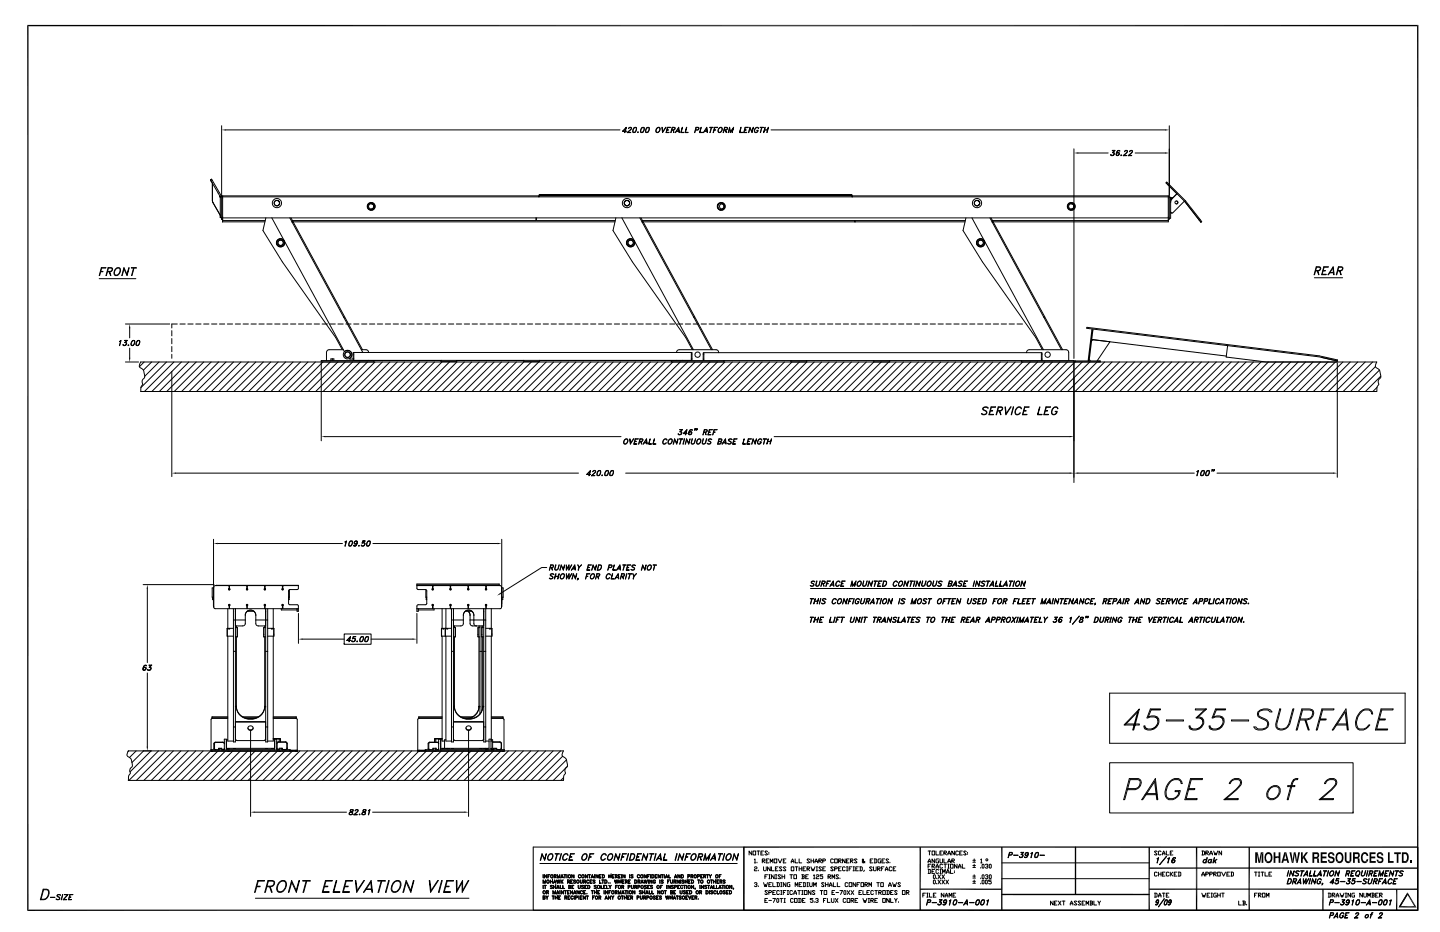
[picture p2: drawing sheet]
<svg xmlns="http://www.w3.org/2000/svg" width="432mm" height="279mm" viewBox="0 0 432 279" stroke-linecap="round" stroke-linejoin="round" font-family="sans-serif">
<g fill="none" stroke="#000" stroke-width=".3">
<path d="M66.5 37.7v20.9M67.7 38.9h118.2M186.8 39.3l1 .1h-1.1l1.1-1.2-.4 1.6 .3-1.4-1 1M188.2 39.7l.9 .1h-1l1.2-1.3-.5-.3-.3 .3a.48 .48 0 0 1 .4-.3 .48 .48 0 0 1 .5 .3l-1.2 1.3M189.8 39.6h.6M190.2 38.3h.6M190.2 38.2h.4a.89 .89 0 0 1 .1 1 .89 .89 0 0 1-.9 .5v-.9zM190.3 38.2l-.5 .9 .1 .6M190.7 38.2l.1 .6-.4 .9M191.2 39.6h.2zM191.3 39.6h.1M192.2 39.6h.6"/>
<path d="M192.5 38.3h.6M192.5 38.2h.4a.9 .9 0 0 1 .2 1 .9 .9 0 0 1-.9 .5l-.1-.6zM192.6 38.2l-.4 .9v.6M193.1 38.2v.6l-.4 .9M193.7 39.6h.6M194 38.3h.6M194 38.2h.4a.9 .9 0 0 1 .2 1 .9 .9 0 0 1-.9 .5l-.1-.6zM194.1 38.2l-.4 .9v.6M194.6 38.2v.6l-.4 .9M197 38.4l.4-.2a.82 .82 0 0 1 .5 1 .82 .82 0 0 1-1 .6 .84 .84 0 0 1 .1-1.4zM197.2 38.3l.2-.1a.74 .74 0 0 1 .5 .9 .74 .74 0 0 1-.9 .6l-.3-.6zM198.5 38.2l.2 1.3 1-1.3-1 1.6z"/>
<path d="M200 38.9h.5l-.5 .1M200.1 38.2h.9h-.8l-.4 1.5 .8 .1h-.9zM201.4 38.9l.8-.1 .2-.5-.8-.1-.5 1.6 .5-1.6 .8 .1-.2 .6-.8 .1M201.8 39l.3 .8-.2-.8M202.8 39.4h.8M202.8 39.3h.8M203.5 38.2l.2 1.6-.2-1.4-1 1.4zM204.6 38.2l-.3 1.5 .8 .1h-.9zM205.8 38.2l-.3 1.5 .8 .1h-.9zM208.6 38.9l.8-.1 .1-.5-.7-.1-.5 1.6 .4-1.6 .9 .1-.3 .6-.7 .1M210.2 38.2l-.3 1.5 .8 .1h-.9zM211.2 39.4h.9"/>
<path d="M211.3 39.3h.7M211.9 38.2l.2 1.6-.2-1.4-1 1.4zM212.9 38.2h.9zM213.3 38.2l-.4 1.6 .5-1.6M214.1 38.9h.5l-.5 .1M214.3 38.2h.9h-.9l-.5 1.6zM215.6 38.4l.4-.2a.82 .82 0 0 1 .6 1 .82 .82 0 0 1-1 .6 .85 .85 0 0 1 0-1.4zM215.8 38.3l.2-.1a.74 .74 0 0 1 .5 .9 .74 .74 0 0 1-.8 .6l-.3-.6zM217.1 38.9l.8-.1 .2-.5-.8-.1-.4 1.6 .4-1.6 .8 .1-.2 .6-.8 .1M217.5 39l.3 .8-.2-.8M218.8 38.2l.2 1.3 1-1.3-.4 1.6 .2-1.3-.8 1.3-.2-1.3-.4 1.3zM222.2 38.2l-.4 1.5 .9 .1h-1z"/>
<path d="M223.3 38.9h.5l-.5 .1M223.4 38.2h.9h-.8l-.4 1.5 .8 .1h-.9zM224.9 38.2l.6 1.3 .4-1.3-.4 1.6-.6-1.4-.4 1.4zM226.5 38.4l.7-.2 .3 .3a.74 .74 0 0 0-1.1 .1 .74 .74 0 0 0 .1 1.1l.5-.1 .2-.5h-.2h.3l-.2 .4-.5 .3a.81 .81 0 0 1-.1-1.4zM228 38.2h.9zM228.5 38.2l-.5 1.6zM229.2 39h.9M229.3 38.9h.9M229.4 38.2l-.4 1.6zM230.4 38.2l-.5 1.6zM231.2 38.9h118.2M350.6 37.7v20.9"/>
<path d="M63.3 54.3l.4 .6v5.5l2.4 4.2M63.3 54.3l2.7 4.6M63.5 53.7h.1M63.5 53.7l2.8 5M63.5 53.7l-.4 .2 .2 .4M65.9 58.7l.2 .6M66 58.8v.1M66 58.9h.5M66 58.9h.1M66 58.9l.1 .2-.1-.2M66.1 58.9v6.3h.4M66.3 58.7l-.3 .2"/>
<path d="M66.3 58.7l.1 .2 .4-.1M66.5 58.8v6.9M66.8 59h283.5M66.8 58.8l94.7-.1v.3M66.8 58.7l-.1 .1M66.8 58.8v7.7M161.7 58.3h93.7v.3h-93.7zM255.4 59v-.3h-93.7v.3M255.6 58.7v.3v-.3h94.7v7.8h-52.8l.2-.1-.5-1.1M322 44.6v62.9M323.3 45.9h9M333.1 46.4l.2 .2"/>
<path d="M333.7 45.7a.5 .5 0 0 1 .5 .5 .5 .5 0 0 1-.6 .5l-.6-.3 .6 .2 .5-.3M333.9 45.8l.2 .3-.4 .5M334.3 45.2l-.8-.1h.9l-.7 .7M334.3 45.1l-.7 .7h.4l.1 .3M334.7 46.3l.3 .3 .6-.3M334.8 46.1l.4-.3 .4 .3M335.2 45.2h.5M335.2 45.8l-.4 .3M335.2 45.2l-.2 .2a.89 .89 0 0 0-.1 1.2M335.4 45.8l.2 .4-.4 .4M335.7 45.2l.1 .1v-.1a.86 .86 0 0 0-1 .4 .86 .86 0 0 0 .2 1.1 .51 .51 0 0 0 .6-.4 .51 .51 0 0 0-.3-.6l-.5 .2M336.1 46.5h.2l-.1 .2z"/>
<path d="M336.2 46.5h.1M336.9 46.6l.9 .1h-1l1.3-1.3-.2-.2-.7 .2 .4-.3 .4 .1v.5l-1.1 1M338.4 46.6l.9 .1h-1l1.3-1.3-.5-.2-.4 .3a.48 .48 0 0 1 .4-.4 .48 .48 0 0 1 .5 .3l-1.2 1.3M340.4 45.9h9M349.9 54.6l-.2 .2 .5 .6M349.9 54.6l-.2 .2 5.6 5.6 4.8 6.2M349.9 54.6h.1M349.9 54.6v.1a63.4 63.4 0 0 1 10.1 11.3l.3 .4-.2 .2M350.3 58.8h.3v6.9h-.3M350.6 59.1h.4v6.3h-.4M351.3 59.5h.2l-.3 .4zM351.4 59.3h.3"/>
<path d="M351.4 59.3l-.4 .3M351.4 59.3l-.4 .4M351.7 59.3l1.2-1.2-1.6 1.6-.3 1M66.4 65.2v.5h.4M66.7 65.7v.8h12.7M66.8 66.1h12.7M66.8 65.3h283.5M79.7 65.3l-.9 3.8 5.9 9.4 15.9 22.7 2 3.6M81.5 65.3l21.8 40.1a1.31 1.31 0 0 1 1.9 .1 1.31 1.31 0 0 1-.4 2l.1 .2 1-.1M83 60.1a.79 .79 0 0 1 .8 .8 .79 .79 0 0 1-.8 .8M85.2 72.1a1.26 1.26 0 0 0-2.2 .1 1.26 1.26 0 0 0 1.1 1.8 1.26 1.26 0 0 0 1.2-1.7M86.9 65.3l21.9 40.4"/>
<path d="M87.2 65.3l.6 1.1-.2 .1h96.8M87.7 66.7l.2-.1 15.4 28.2-.3 .2M111.3 61.1a.79 .79 0 0 1 .8 .8 .79 .79 0 0 1-.8 .8M160.7 65.3v.8h-73M160.9 65.3v.8h23.6M184.7 65.3l-.9 3.8 5.8 9.4 16 22.7 2 3.6M186.5 65.3l21.4 39.5M190.1 72.1a1.26 1.26 0 0 0-2.1 .1 1.26 1.26 0 0 0 1 1.8 1.26 1.26 0 0 0 1.3-1.7M191.9 65.3l21.4 39.5M192.2 65.3l.6 1.1-.3 .1h63.7v-.4M192.6 66.7l.3-.1 15.3 28.2-.2 .2M192.6 66.1h96.9"/>
<path d="M215.3 61.3v.1M215.8 62.9l.1 .1M216.4 61.1a.78 .78 0 0 1 .7 .8 .78 .78 0 0 1-.7 .8M217 61.3l-.7-.2a.8 .8 0 0 0-.5 .8 .8 .8 0 0 0 .5 .7l.7-.1M256.4 66.1v.4h33M289.6 65.3l-.8 3.8 5.8 9.4 16 22.7 1.9 3.6M291.4 65.3l21.5 39.5M293 60.1a.79 .79 0 0 1 .7 .8 .79 .79 0 0 1-.7 .8M295.1 72.1a1.26 1.26 0 0 0-2.1 .1 1.26 1.26 0 0 0 1 1.8 1.26 1.26 0 0 0 1.2-1.7M296.8 65.3l21.5 39.5M297.6 66.7l.2-.1 15.4 28.2-.3 .2M297.6 66.1h52.7"/>
<path d="M321.2 61.1a.79 .79 0 0 1 .8 .8 .79 .79 0 0 1-.8 .8M351 63.6l.4 .3M352.7 60.2a.44 .44 0 0 1 .5 .5 .44 .44 0 0 1-.5 .4M355.2 60.3l-3.5 3.5-.4 .1-.3-.4M355.3 60.4h.1M360.1 66.6h.1M397 80h1.3l-1.3 .1-.5 2.1 1.2 .2h-1.4zM399.8 80l.3 2.4-.4-2.1-1.5 2.1zM29.7 83.5h11M30.2 81.4h.7l-.7 .1M30.4 80.2h1.4l-1.3 .1-.7 2.3zM32.2 81.4h.8a.67 .67 0 0 0 .6-.9l-1.1-.2-.7 2.3 .6-2.4 1.3 .3v.5l-.3 .4-1.2 .1"/>
<path d="M32.8 81.5l.5 1.1-.4-1.1M34.7 80.6a.8 .8 0 0 1 1.4 .1 1.4 1.4 0 0 1-1.7 1.8l-.2-.8zM35 80.5a.67 .67 0 0 1 .7-.1 .67 .67 0 0 1 .3 .7 1.15 1.15 0 0 1-1.6 1.3 1.53 1.53 0 0 1 .6-1.9zM37.2 80.2l.9 2.1 .6-2.1-.6 2.4-.9-2-.7 2zM37.6 97.1h13.3M38.9 98.4v2.9M39.4 80.2h1.5zM40.1 80.3l-.6 2.3 .7-2.3M51.5 99.1v1.6M53.2 97.1h-1.7v1.2M54 97.1h1.5M56.3 97.1h1.6"/>
<path d="M58.7 97.1h1.6M61.1 97.1h1.6M63.4 97.1h1.6M65.8 97.1h1.6M68.2 97.1h1.5M70.5 97.1h1.6M72.9 97.1h1.6M75.3 97.1h1.6M77.6 97.1h1.6M80 97.1h1.6M82.4 97.1h1.6M84.8 97.1h1.5"/>
<path d="M87.1 97.1h1.6M89.5 97.1h1.6M91.8 97.1h1.6M94.2 97.1h1.6M96.6 97.1h1.6M99 97.1h1.5M101.3 97.1h1.6M103.1 95.2l.3-.2 5.3 9.8M103.7 97.1h1.6M106.1 97.1h1.5M108.4 97.1h1.6M110.8 97.1h1.6"/>
<path d="M113.2 97.1h1.5M115.5 97.1h1.6M117.9 97.1h1.6M120.3 97.1h1.6M122.6 97.1h1.6M125 97.1h1.6M127.4 97.1h1.5M129.7 97.1h1.6M132.1 97.1h1.6M134.5 97.1h1.6M136.8 97.1h1.6M139.2 97.1h1.6"/>
<path d="M141.6 97.1h1.5M144 97.1h1.5M146.3 97.1h1.6M148.7 97.1h1.6M151 97.1h1.6M153.4 97.1h1.6M155.8 97.1h1.6M158.2 97.1h1.5M160.5 97.1h1.6M162.9 97.1h1.6M165.3 97.1h1.5M167.6 97.1h1.6"/>
<path d="M170 97.1h1.6M172.4 97.1h1.5M174.7 97.1h1.6M177.1 97.1h1.6M179.5 97.1h1.5M181.8 97.1h1.6M184.2 97.1h1.6M186.6 97.1h1.5M188.9 97.1h1.6M191.3 97.1h1.6M193.7 97.1h1.6M196 97.1h1.6"/>
<path d="M198.4 97.1h1.6M200.8 97.1h1.6M203.2 97.1h1.5M205.5 97.1h1.6M207.9 97.1h1.6M208.1 95.2l.2-.2 5.4 9.8M210.2 97.1h1.6M212.6 97.1h1.6M215 97.1h1.6M217.4 97.1h1.5M219.7 97.1h1.6M222.1 97.1h1.6"/>
<path d="M224.5 97.1h1.5M226.8 97.1h1.6M229.2 97.1h1.6M231.6 97.1h1.6M233.9 97.1h1.6M236.3 97.1h1.6M238.7 97.1h1.5M241 97.1h1.6M243.4 97.1h1.6M245.8 97.1h1.6M248.1 97.1h1.6M250.5 97.1h1.6"/>
<path d="M252.9 97.1h1.5M255.2 97.1h1.6M257.6 97.1h1.6M260 97.1h1.6M262.3 97.1h1.6M264.7 97.1h1.6M267.1 97.1h1.6M269.5 97.1h1.5M271.8 97.1h1.6M274.2 97.1h1.6M276.6 97.1h1.5M278.9 97.1h1.6"/>
<path d="M281.3 97.1h1.6M283.7 97.1h1.5M286 97.1h1.6M288.4 97.1h1.6M290.8 97.1h1.5M293.1 97.1h1.6M295.5 97.1h1.6M297.9 97.1h1.5M300.2 97.1h1.6M302.6 97.1h1.6M305 97.1h1.6M313 95.2l.3-.2 5.3 9.8"/>
<path d="M327.4 98.6l-1.1 9.6h.3l1.1-9.5M394.1 83.3h8.5M394.5 81.1h.8a.66 .66 0 0 0 .6-.9l-1.1-.1-.7 2.3 .6-2.4 1.2 .1 .1 .3-.2 .6-1.3 .2M395 81.2l.5 1.2-.3-1.2M396.8 81.1h.6l-.7 .1M398.6 81.8h1.4M398.8 81.7h1.1M401.2 81.1h.8a.66 .66 0 0 0 .5-.9l-1.1-.1-.7 2.3 .6-2.4h1l.4 .4a.79 .79 0 0 1-.8 .8h-.8M401.7 81.2l.5 1.2-.4-1.2M35.9 102.3l.4-.3-.5 1.6 .4-1.4zM36.9 103.4l.2 .1M37.5 102.6l.4 .2a.65 .65 0 0 1-.3 .7 .65 .65 0 0 1-.7 0v-.2l.5 .2 .5-.3"/>
<path d="M37.6 108.5h3.9M37.7 102.7l.2 .4-.4 .4M38.1 102.1l-.7-.1h.8l-.7 .7M38.1 102l-.7 .7 .5 .3M38.4 103.5h.2zM38.5 103.5h.1M38.9 104.4v2.9M39.4 103.5h.6M39.7 102.2h.6M39.8 102.1h.5a1.1 1.1 0 0 1-.8 1.5l-.3-.4zM39.8 102.1l-.4 .8v.6M40.3 102.1v.8l-.4 .6"/>
<path d="M40.9 103.5h.6M41.2 102.2h.6M41.3 102.1h.5a1.1 1.1 0 0 1-.8 1.5l-.3-.4zM41.3 102.1l-.4 .8v.6M41.8 102.1v.6l-.4 .8M42.2 108.5h370.6a1.11 1.11 0 0 0 .2 1.9 2.73 2.73 0 0 1 .9 2.9 1.55 1.55 0 0 0-.5 2l-.5 .8-.1 1.3h-370.6l.1-1.3 .5-.8a1.62 1.62 0 0 1 .5-2.1l-.1-1.2a1.76 1.76 0 0 0-1.2-1.8l-.2-.7zM43.2 108.5l-1.4 1.4M45.5 108.5l-2.5 2.5M47.7 108.5l-4.3 4.3M49.9 108.5l-7.7 7.7M51.5 101.5v1.6M51.5 103.9v1.5"/>
<path d="M51.5 106.2v1.2M51.5 111.3v31.6M52.2 108.5l-8.9 8.9M54.4 108.5l-8.9 8.9M56.6 108.5l-8.8 8.9M58.8 108.5l-8.8 8.9M61.1 108.5l-8.9 8.9M63.3 108.5l-8.8 8.9M65.6 108.5l-8.9 8.9M67.8 108.5l-8.9 8.9M70 108.5l-8.8 8.9M72.2 108.5l-8.8 8.9"/>
<path d="M74.5 108.5l-8.9 8.9M76.7 108.5l-8.8 8.9M79 108.5l-8.9 8.9M81.2 108.5l-8.9 8.9M83.4 108.5l-8.8 8.9M85.6 108.5l-8.8 8.9M87.9 108.5l-8.9 8.9M90.1 108.5l-8.8 8.9M92.4 108.5l-8.9 8.9M94.6 108.5l-8.9 8.9M96.3 108.7v23.4M96.8 108.5l-8.9 8.9"/>
<path d="M99 108.5l-8.8 8.9M99.2 108.1v-.5h.9v.5M99.7 107.6v.5M101.3 108.5l-8.9 8.9M103 104.8l-4.8 .2-.3 .6v2.5M103.5 108.5l-8.8 8.9M105.7 108.5l-8.8 8.9M106.1 105.7h-.2v2.2h.2M108 108.5l-8.9 8.9M108.4 104.8l1.6 .1 .4 .3 .1 .5M110.2 108.5l-8.9 8.9M110.5 108v.1"/>
<path d="M112.1 108.1v.4h-15.8v-.4h35.9M112.4 108.5l-8.8 8.9M114.7 108.5l-8.9 8.9M116.9 108.5l-8.8 8.9M119.1 108.5l-8.8 8.9M121.4 108.5l-8.9 8.9M123.6 108.5l-8.9 8.9M125.8 108.5l-8.8 8.9M128.1 108.5l-8.9 8.9M130.3 108.5l-8.8 8.9M132.2 108h4.7v.4h-4.7zM132.2 108h-26.1v-2.3h101.2v2.3h-70.4"/>
<path d="M132.5 108.5l-8.8 8.9M134.8 108.5l-8.9 8.9M136.9 108.1h20.2M137 108.5l-8.9 8.9M139.2 108.5l-8.8 8.9M141.5 108.5l-8.9 8.9M143.7 108.5l-8.9 8.9M145.9 108.5l-8.8 8.9M148.2 108.5l-8.9 8.9M150.4 108.5l-8.9 8.9M152.6 108.5l-8.8 8.9M154.9 108.5l-8.9 8.9"/>
<path d="M157.1 108.5l-8.9 8.9M157.1 108v.4h4.7v-.4M159.3 108.5l-8.8 8.9M161.5 108.5l-8.8 8.9M161.8 108.1h160.2v.4M163.8 108.5l-8.9 8.9M166 108.5l-8.8 8.9M168.3 108.5l-8.9 8.9M170.5 108.5l-8.9 8.9M172.7 108.5l-8.8 8.9M174.9 108.5l-8.8 8.9M177.2 108.5l-8.9 8.9"/>
<path d="M179.4 108.5l-8.8 8.9M181.7 108.5l-8.9 8.9M183.9 108.5l-8.9 8.9M186.1 108.5l-8.8 8.9M188.3 108.5l-8.8 8.9M190.6 108.5l-8.9 8.9M192.8 108.5l-8.8 8.9M195.1 108.5l-8.9 8.9M197.3 108.5l-8.9 8.9M199.5 108.5l-8.9 8.9M201.3 108.1v.4h15.8v-.4M201.7 108.5l-8.8 8.9"/>
<path d="M202.9 105.7l.1-.5 .7-.4h11l.6 .4 .2 .5M202.9 108v.1M204 108.5l-8.9 8.9M204.2 108v.1M204.6 108v.1M205.1 108v.1M206.2 108.5l-8.8 8.9M207.3 105.7h.2v2.2h-.2M208.4 108.5l-8.8 8.9M210.7 108.5l-8.9 8.9M211.1 105.8h-.2v2.2h.2M211.1 108.1v-2.4h101.2v2.4"/>
<path d="M212.9 108.5l-8.9 8.9M215.1 108.5l-8.8 8.9M217.4 108.5l-8.9 8.9M219.6 108.5l-8.8 8.9M221.8 108.5l-8.8 8.9M224.1 108.5l-8.9 8.9M226.3 108.5l-8.9 8.9M228.5 108.5l-8.8 8.9M230.8 108.5l-8.9 8.9M233 108.5l-8.8 8.9M235.2 108.5l-8.8 8.9M237.2 108.1v.4h4.7v-.4"/>
<path d="M237.5 108.5l-8.9 8.9M239.7 108.5l-8.9 8.9M241.9 108.5l-8.8 8.9M244.2 108.5l-8.9 8.9M246.4 108.5l-8.9 8.9M248.6 108.5l-8.8 8.9M250.8 108.5l-8.8 8.9M253.1 108.5l-8.9 8.9M255.3 108.5l-8.8 8.9M257.6 108.5l-8.9 8.9M259.8 108.5l-8.9 8.9M262 108.5l-8.8 8.9"/>
<path d="M264.2 108.5l-8.8 8.9M266.5 108.5l-8.9 8.9M266.8 108.1v.4h-4.8v-.4M268.7 108.5l-8.8 8.9M271 108.5l-8.9 8.9M273.2 108.5l-8.9 8.9M275.4 108.5l-8.8 8.9M277.6 108.5l-8.8 8.9M279.9 108.5l-8.9 8.9M282.1 108.5l-8.8 8.9M284.4 108.5l-8.9 8.9M286.6 108.5l-8.9 8.9"/>
<path d="M288.8 108.5l-8.9 8.9M291 108.5l-8.8 8.9M293.3 108.5l-8.9 8.9M295.5 108.5l-8.8 8.9M297.7 108.5l-8.8 8.9M300 108.5l-8.9 8.9M302.2 108.5l-8.9 8.9M304.4 108.5l-8.8 8.9M306.3 108.1v.4h15.7M306.7 108.5l-8.9 8.9M307.8 105.7l.2-.5 .6-.4 11.3 .1 .5 .5 .1 2.7M308.9 108.5l-8.8 8.9"/>
<path d="M311.1 108.5l-8.8 8.9M312.3 105.8h.2v2.2h-.2M313.4 108.5l-8.9 8.9M315.6 108.5l-8.9 8.9M317.8 108.5l-8.8 8.9M320.1 108.5l-8.9 8.9M322 108.7v36M322 108.2h7.9v.3h-7.5M322.3 108.5l-8.8 8.9M322.4 108.2v.3h-.4M324.5 108.5l-8.8 8.9M326.6 107.8l.4 .4"/>
<path d="M326.8 108.5l-8.9 8.9M327.3 102.2l.5-.4 5 .6-3.8 5.8M327.4 101.8l40.3 4.9M329 108.5l-8.9 8.9M329.5 108.2v.3M331.2 108.5l-8.8 8.9M333.5 108.5l-8.9 8.9M335.7 108.5l-8.9 8.9M337.9 108.5l-8.8 8.9M340.1 108.5l-8.8 8.9M342.4 108.5l-8.9 8.9M344.6 108.5l-8.8 8.9"/>
<path d="M346.9 108.5l-8.9 8.9M349.1 108.5l-8.9 8.9M351.3 108.5l-8.8 8.9M353.5 108.5l-8.8 8.9M355.8 108.5l-8.9 8.9M358 108.5l-8.8 8.9M360.3 108.5l-8.9 8.9M362.5 108.5l-8.9 8.9M364.7 108.5l-8.8 8.9M366.9 108.5l-8.8 8.9M368.1 103.6l-42.2-5.2v-.3l69.7 8.6 5.5 1.2-.1 .3M368.1 103.6l27.4 3.4 5.5 1.2v.3h-21.3l-12-1.5z"/>
<path d="M369.2 108.5l-8.9 8.9M371.4 108.5l-8.8 8.9M373.7 108.5l-8.9 8.9M375.9 108.5l-8.9 8.9M378.1 108.5l-8.8 8.9M380.3 108.5l-8.8 8.9M382.6 108.5l-8.9 8.9M384.8 108.5l-8.8 8.9M387 108.5l-8.8 8.9M389.3 108.5l-8.9 8.9M391.5 108.5l-8.8 8.9M393.7 108.5l-8.8 8.9"/>
<path d="M396 108.5l-8.9 8.9M396.3 107.1l4.7 1.1M398.2 108.5l-8.8 8.9M400.4 108.5l-8.8 8.9M401 108.8v34.3M402.7 108.5l-8.9 8.9M404.9 108.5l-8.9 8.9M407.1 108.5l-8.8 8.9M409.4 108.5l-8.9 8.9M411.6 108.5l-8.8 8.9M412.4 109.9l-7.4 7.5M412.9 116.1l-1.2 1.3"/>
<path d="M413.6 111l-6.4 6.4M414 112.8l-4.6 4.6M97.6 130.9h88.6M187.3 131.9l.5-.3a.74 .74 0 0 1 .3 1 .74 .74 0 0 1-.9 .4l-.1-.5zM187.3 131.8l.4-.2a.82 .82 0 0 1 .6 1 .82 .82 0 0 1-1 .5 .85 .85 0 0 1 0-1.3zM188.8 131.6l.3 1.3 .9-1.3-1 1.5zM190.4 132.3h.4l-.5 .1M190.5 131.6h.9h-.9l-.3 1.5h.8h-.9zM191.8 132.3l.8-.1 .1-.5-.7-.1-.5 1.5 .4-1.5 .9 .1-.3 .6-.7 .1M192.2 132.4l.3 .7-.3-.7M193.1 132.8h.9M193.2 132.7h.8"/>
<path d="M193.9 131.6l.2 1.5-.3-1.3-1 1.3zM194.9 131.6l-.3 1.5h.8h-.9zM196.2 131.6l-.3 1.5h.8h-.9zM199.1 131.8l.3-.2h.3l.3 .3-.1-.1a.79 .79 0 0 0-1 .3 .79 .79 0 0 0 .1 1l.8-.3-.3 .3h-.6l-.2-.6zM200.7 131.8l.3-.2a.82 .82 0 0 1 .6 .9 .82 .82 0 0 1-1 .6l-.3-.6zM200.8 131.7l.4-.1a.79 .79 0 0 1 .2 1 .79 .79 0 0 1-.9 .4v-.8zM202.3 131.6l.6 1.3 .4-1.3-.4 1.5-.6-1.3-.4 1.3zM203.4 130.1l.2 .2M203.8 131.6h1zM204 129.4a.5 .5 0 0 1 .4 .5 .5 .5 0 0 1-.5 .5l-.5-.1-.1-.3 .6 .3 .4-.3M204.2 129.5l.2 .3-.4 .5M204.2 131.6l-.4 1.5 .5-1.5"/>
<path d="M204.6 128.9l-.8-.1h.9l-.7 .7M204.6 128.8l-.7 .7 .5 .3M205 129.9l1 .1h-1.1l1.1-1.2-.4 1.6 .3-1.4-1 1M205.2 131.6l-.4 1.5zM205.9 131.6l.6 1.3 .4-1.3-.4 1.5-.6-1.3-.4 1.3zM206.5 130l.3 .3 .5-.3M206.6 129.8l.4-.3 .4 .3M206.9 128.9h.7M207 129.5l-.4 .3M207.1 128.9l-.4 .6-.2 .6 .2 .2M207.2 129.5l.2 .3-.4 .5M207.5 128.9h.1a.87 .87 0 0 0-1 .4 .87 .87 0 0 0 .2 1.1 .51 .51 0 0 0 .6-.4 .51 .51 0 0 0-.3-.6l-.5 .2"/>
<path d="M207.6 131.6l-.3 1.1 .3 .4 .5-.2 .5-1.3-.3 1.1-.6 .4-.4-.2zM208.4 128.9l.1-.3h-.2l.2-.1-.3 .5M208.4 128.5h.1M208.4 128.7l.1 .1M208.9 128.9l.1-.4-.3 .5M208.9 128.5h.1M209 128.7v.1M209.2 131.9l.6-.3a.79 .79 0 0 1 .2 1 .79 .79 0 0 1-1 .4l-.1-.5zM209.2 131.8l.4-.2a.81 .81 0 0 1 .6 .8 .81 .81 0 0 1-.7 .7h-.4a.86 .86 0 0 1 .1-1.3zM210.9 131.6l-.3 1.1 .3 .4 .6-.4 .4-1.1-.3 1.1-.6 .4-.4-.2zM211.1 129.5h.7l.2-.6h-.7l-.5 1.5 .4-1.6 .9 .1-.3 .6-.7 .1M211.4 129.6l.4 .8-.3-.8"/>
<path d="M212.4 131.8l.4-.2 .6 .2a.56 .56 0 0 0-.6-.2 .56 .56 0 0 0-.4 .5l.6 .3 .1 .5-.4 .2-.6-.2a.54 .54 0 0 0 .6 .2 .54 .54 0 0 0 .3-.6l-.6-.3zM212.6 129.5h.4l-.4 .1M212.7 128.8h.9l-.8 .1-.4 1.4 .8 .1h-.9zM214 129.5h.5l-.5 .1M214.1 128.8h.9l-.8 .1-.5 1.5zM215.5 132.3l.7-.1 .2-.5-.8-.1-.3 1.5 .7-.1 .2-.5-.7-.1M216 132.3l.3 .2-.2 .5-.9 .1 .4-1.5 .9 .1-.1 .4-.4 .3M216.8 132.8h.9M216.9 132.7h.7M217.6 131.6l.1 1.5-.2-1.3-1 1.3zM218.5 131.8l.4-.2 .6 .2a.56 .56 0 0 0-.6-.2 .56 .56 0 0 0-.4 .5l.6 .3 .1 .5-.4 .2-.6-.2a.54 .54 0 0 0 .6 .2 .54 .54 0 0 0 .3-.6l-.6-.3zM220 132.3h.4l-.4 .1"/>
<path d="M220.1 131.6h.9h-.8l-.4 1.5h.8h-.9zM223.1 131.6l-.3 1.5h.8h-.9zM224.3 132.3h.4l-.5 .1M224.4 131.6h.9h-.8l-.4 1.5h.8h-.9zM225.8 131.6l.6 1.3 .5-1.3-.5 1.5-.6-1.3-.4 1.3zM227.5 131.8l.7-.2 .2 .3a.59 .59 0 0 0-.6-.3 .59 .59 0 0 0-.5 .6l-.1 .6a.5 .5 0 0 0 .6 .3 .5 .5 0 0 0 .4-.6h-.3h.4a.58 .58 0 0 1-.5 .6 .58 .58 0 0 1-.7-.6zM228.9 131.6h1zM229.3 131.6l-.4 1.5 .5-1.5M230.2 132.4h.9M230.2 132.3h.9M230.3 131.6l-.4 1.5zM231.3 131.6l-.4 1.5z"/>
<path d="M232.1 130.9h88.7M294.7 122.3a1.08 1.08 0 0 1 1.6 0l-.5-.2-.8 .1-.2 .6 .7 .3a.61 .61 0 0 1 .3 .9 1.05 1.05 0 0 1-1.5 0l.5 .2 .9-.2 .1-.6-1-.5zM297 123.1h.7l-.7 .1M297.2 122h1.3l-1.2 .1-.6 2.1 1.2 .1h-1.4zM299.1 123.1l1.2-.1 .2-.8-1.1-.1-.7 2.2 .6-2.3 1.3 .2v.6l-.3 .3-1.2 .1M299.7 123.2l.5 1.1-.4-1.1M301.4 122l.3 2 1.5-2-1.6 2.3zM303.8 122l-.6 2.3zM304.9 122.3a.83 .83 0 0 1 1.3 0v.2l-.2-.3a1.23 1.23 0 0 0-1.3 .6 1.23 1.23 0 0 0 .1 1.4h.5l.6-.4-.1 .2a.78 .78 0 0 1-.8 .4 .78 .78 0 0 1-.6-.5l.1-1zM307 123.1h.7l-.7 .1M307.2 122h1.4l-1.3 .1-.6 2.1 1.3 .1h-1.4zM311.7 122l-.5 2.2 1.3 .1h-1.4z"/>
<path d="M313.5 123.1h.6l-.7 .1M313.6 122h1.4l-1.3 .1-.5 2.1 1.2 .1h-1.4zM315.9 122.2a.74 .74 0 0 1 .8-.2 .74 .74 0 0 1 .5 .5 .87 .87 0 0 0-.9-.5 .87 .87 0 0 0-.7 .9l-.2 .9a.75 .75 0 0 0 .9 .4 .75 .75 0 0 0 .6-.8h-.5l.6-.1a.86 .86 0 0 1-.8 1 .86 .86 0 0 1-.9-.9zM52.8 141.8h120.7M177.1 141l-.4 1.6 .2-1.3-.9 .9h1.1h-1.2zM177.4 142.5h1l-1.1 .1M177.9 141.2l.5-.2 .2 .5-1.3 1.1 1.2-1.1-.1-.4-.7 .3zM179.1 142.5h.6M179.4 141.2h.6M179.5 141.1l.4-.1a.89 .89 0 0 1 .1 1.1 .89 .89 0 0 1-.9 .4l-.1-.6zM179.5 141.1l-.4 .8 .1 .6M180 141.1v.6l-.4 .8"/>
<path d="M180.4 142.5h.3zM180.5 142.5h.1M181.4 142.5h.6M181.8 141.1l.4-.1a.89 .89 0 0 1 .1 1.1 .89 .89 0 0 1-.9 .4l-.1-.6zM181.8 141.2h.6M181.9 141.1l-.5 .8 .1 .6M182.3 141.1v.8l-.4 .6M182.9 142.5h.6M183.3 141.2h.6M183.3 141.1l.4-.1a.89 .89 0 0 1 .1 1.1 .89 .89 0 0 1-.9 .4v-.8zM183.4 141.1l-.5 .8 .1 .6M183.8 141.1v.8l-.4 .6"/>
<path d="M187.6 141.8h133.2M323.3 141.8h34.8M358.9 141.4l.5-.4-.5 1.6 .4-1.4zM360.1 142.5h.6M360.5 141.2h.6M360.5 141.1l.4-.1a.89 .89 0 0 1 .1 1.1 .89 .89 0 0 1-.9 .4v-.8zM360.6 141.1l-.5 .8 .1 .6M361 141.1v.8l-.4 .6M361.6 142.5h.6M362 141.2h.6M362 141.1l.4-.1a.89 .89 0 0 1 .1 1.1 .89 .89 0 0 1-.9 .4v-.8zM362.1 141.1l-.5 .8 .1 .6"/>
<path d="M362.5 141.1v.8l-.4 .6M363.5 141.2l.1-.3h-.2l.2-.2-.3 .6M363.5 140.8h.1M363.5 141h.1M364 141.2l.1-.5-.3 .6M364 140.8h.1M364 141h.1M364.9 141.8h34.8M42.9 175.3h21.3M44.2 176.5v22.1M63.7 179v.8h.3M64 176.3h-.4v2.7h.4"/>
<path d="M64 161.7v13.8M64.1 175.9v6M64.8 175.6h24.7M65.3 162.9h37.4M68.6 176.7h.1M68.7 176.5v.3M68.7 175.8h.1M68.8 176.4h-.1M74 175.8h.1M74.1 176.4h-.1M79.4 176.4h.1M79.4 175.8h.1"/>
<path d="M84.6 176.5h.3v.3h-.3zM84.7 176.4h.1M84.7 175.8h.1M84.7 176h.1M86.6 179v.8M86.7 179v.8h-.2M86.8 176.8v2.2h-.3M103.5 162.5l.4-.3-.4 1.5 .3-1.4zM104.7 163.6h.6M105 162.3h.6M105 162.2h.4a.89 .89 0 0 1 .2 1 .89 .89 0 0 1-1 .5v-.7zM105.1 162.2l-.4 .6v.9"/>
<path d="M105.6 162.2v.6l-.4 .9M106.1 163.6h.6M106.2 162.8l.3 .2 .6-.2M106.3 162.5l.5-.3 .3 .3M106.7 162.2l-.4 .5 .2 .3M106.9 162.2l.2 .5-.5 1M107 162.9l-.4 .2a.47 .47 0 0 1-.4-.5 .47 .47 0 0 1 .5-.4 .47 .47 0 0 1 .5 .5l-.5 1h-.4l-.3-.2 .2 .2M107.1 162.7l-.4 .3M107.5 163.6h.3zM107.6 163.6h.1M108.4 163.5l.2 .2M109.2 162.8l.1 .5-.4 .4"/>
<path d="M109.4 163l-.3-.2h-.5l.2-.6h.8h-.7l-.3 .6 .7-.1a.6 .6 0 0 1-.1 .9 .6 .6 0 0 1-.9-.2l.6 .3 .4-.4M110 163.6h.6M110.3 162.3h.7M110.4 162.2h.4a.89 .89 0 0 1 .1 1 .89 .89 0 0 1-.9 .5l-.1-.7zM110.4 162.2l-.4 .8 .1 .7M110.9 162.2l.1 .6-.5 .9M111.8 162.9h37.4M125 175.1h24.7v.2h-24.7zM125 175.6h24.7M127.7 176.8v2.2h.3M127.8 179v.8h.2M127.9 179v.8"/>
<path d="M129.7 175.8h.1M129.7 176h.1M129.7 176.4h.1M135 176.4h.1M135 175.8h.1M140.3 176.5h.2v.3h-.2zM140.4 176.4h.1M140.4 175.8h.1M145.6 176.7h.1M145.6 176.5h.3v.3h-.3zM145.6 176.8l.1-1.2h-5.2l.1 1.1-.3 .2 .1-1.3h-5.3l.2 1-.2 .3-.2-.2 .1-1.1h-5.2l.2 1.1-.3 .2-.2-.3 .2-1h-4.7v.8l.3 .3h2.3l.4 .4v3.9l-.4 .3h-2.3l-.3 .4v1.6h.4v-.8M145.7 176.4l-.2 .3 .3 .2v-1.3h4.2l.4 .4-.1 6.4-4.5 .1v-.9"/>
<path d="M145.7 176.4h.1M145.7 175.8h.1M150.4 175.9l.1 .2M150.5 161.7l-.1 20.2M150.5 176.3h.4v2.7h-.4M150.8 179v.8h-.3M164 170.1h-1.6l-12.3 7.8M165 170.1l.8-.1 .1-.5-.7-.1-.5 1.5 .4-1.5h.8v.6l-.9 .2M165 172.2l.5-.2 .6 .2a.58 .58 0 0 0-.6-.2 .58 .58 0 0 0-.4 .5l.7 .6a.62 .62 0 0 1-.4 .5 .62 .62 0 0 1-.7-.3 .53 .53 0 0 0 .7 .2 .53 .53 0 0 0 .3-.6l-.6-.3zM165.4 170.2l.3 .7-.3-.7M166.5 172.7h.9M166.5 172.8h.9"/>
<path d="M166.6 169.4l-.2 1.1 .3 .4 .5-.2 .5-1.3-.4 1.3-.5 .2-.5-.2zM166.6 172l-.4 1.6zM167.6 172l-.4 1.6zM168.3 169.4l.6 1.3 .5-1.3-.5 1.5-.6-1.3-.4 1.3zM168.3 172.2l.7-.2a.85 .85 0 0 1 .1 1.1 .85 .85 0 0 1-1.1 .3v-.6zM168.5 172.1h.2a.74 .74 0 0 1 .5 .8 .74 .74 0 0 1-.8 .6l-.4-.5zM169.8 169.4l.1 1.3 .7-1.3v1.3l.8-1.3-.8 1.5v-1.3l-.8 1.3zM169.8 172l.1 1.3 .7-1.3v1.3l.9-1.3-.9 1.6v-1.4l-.8 1.4zM171.6 170.6h.9M171.7 170.5h.7M171.9 172l.6 1.3 .5-1.3-.4 1.6-.7-1.4-.4 1.4zM172.4 169.4l.1 1.5-.2-1.3-1 1.3z"/>
<path d="M173.2 173.8l.2-.5-.3 .6M173.2 169.4l.4 .7 .8-.7-.7 .7-.3 .8 .2-.8zM173.3 173.4h.1M173.3 173.6h.1M175.9 172.7h.4l-.5 .1M176 172h.9l-.9 .1-.4 1.5zM176.3 170.1h.4l-.4 .1M176.4 169.4h.9h-.8l-.4 1.5h.8h-.9zM177.3 172.2l.4-.2a.82 .82 0 0 1 .6 1 .82 .82 0 0 1-1 .6l-.3-.6zM177.5 172.1h.3a.74 .74 0 0 1 .4 .8 .74 .74 0 0 1-.8 .6l-.3-.5zM177.8 169.4l.7 1.3 .4-1.3-.4 1.5-.6-1.3-.5 1.3zM178.9 172.7h.7l.2-.6h-.8l-.4 1.5 .4-1.6 .9 .1-.3 .6-.8 .1"/>
<path d="M179.2 172.8l.3 .8-.2-.8M179.5 169.4h.5a.94 .94 0 0 1 .2 1.1 .94 .94 0 0 1-1.1 .4zM179.6 169.4h.4a.85 .85 0 0 1 .2 1.1 .85 .85 0 0 1-1 .4zM182.1 172.2l.3-.2 .5 .1 .1 .3-.1-.2a.74 .74 0 0 0-1 .3 .74 .74 0 0 0 .3 1l.6-.3-.3 .3h-.6l-.2-.5zM182.5 170.1l.8-.1 .1-.5-.7-.1-.5 1.5 .4-1.5 .9 .1-.2 .6-.8 .1M183.6 172l-.3 1.5 .8 .1h-.9zM184.2 169.4l-.4 1.5h.8h-.9zM184.6 173.2h.9M184.7 173.1h.7M185.1 170.6h.9M185.2 170.5h.7M185.4 172l.1 1.6-.2-1.4-1 1.4z"/>
<path d="M185.9 169.4l.2 1.5-.3-1.3-.9 1.3zM186.3 172.7h.8l.1-.6h-.7l-.5 1.5 .4-1.6 .8 .1-.2 .6-.7 .1M186.6 172.8l.4 .8-.3-.8M186.8 169.4h1zM187.2 169.4l-.4 1.5 .5-1.5M187.9 172l-.4 1.6zM188.1 170.1h.4l-.4 .1M188.2 169.4h.9h-.8l-.4 1.5h.8h-.9zM188.4 172h1zM188.9 172.1l-.4 1.5 .5-1.5M189.5 169.6l.4-.2 .7 .2a.57 .57 0 0 0-.6-.2 .57 .57 0 0 0-.4 .5l.5 .2 .2 .6-.5 .2-.6-.2a.55 .55 0 0 0 .7 .1 .55 .55 0 0 0 .3-.6l-.7-.3zM190.1 172.7l.8-.7-.8 .7-.3 .9 .3-.9-.4-.7 .4 .7"/>
<path d="M192.7 169.4l.6 1.3 .5-1.3-.4 1.5-.7-1.3-.4 1.3zM194.4 169.6l.7-.2a.84 .84 0 0 1 .1 1 .84 .84 0 0 1-1.1 .3v-.6zM194.6 169.5l.2-.1a.74 .74 0 0 1 .4 1 .74 .74 0 0 1-1 .4l-.1-.5zM195.9 169.4h1zM196.3 169.4l-.4 1.5 .5-1.5M243 179.5h1zM243 176.4h64.4M243.3 174.4l.4-.2 .6 .2a.56 .56 0 0 0-.6-.2 .56 .56 0 0 0-.3 .5l.5 .3 .1 .5-.4 .3-.6-.3a.54 .54 0 0 0 .6 .2 .54 .54 0 0 0 .3-.6l-.6-.3zM243.4 179.5l-.4 1.5 .5-1.5M244.4 179.5l-.4 1.5zM244.9 174.2l-.2 1.1 .3 .4 .6-.4 .4-1.1-.3 1.1-.6 .5-.5-.3zM245.4 179.5l-.4 1.5z"/>
<path d="M246.1 179.5l-.4 1.5zM246.6 174.2h.6l.3 .3-.3 .4-.8 .1 .8-.1 .2-.4-.3-.2h-.5l-.5 1.5zM246.6 179.7l.5-.2 .6 .2a.56 .56 0 0 0-.6-.2 .56 .56 0 0 0-.4 .5l.6 .3 .1 .5-.6 .2-.5-.2a.54 .54 0 0 0 .7 .1 .54 .54 0 0 0 .3-.5l-.6-.4zM246.8 175l.3 .8-.2-.8M247.9 174.9h.5zM248.1 174.2l.9 .1h-.9l-.5 1.5zM249.1 175.4h.9M249.2 175.3h.8M249.9 179.7l.3-.2h.4l.2 .3-.1-.1a.73 .73 0 0 0-1 .3 .73 .73 0 0 0 .3 1l.6-.3a.55 .55 0 0 1-.7 .4 .55 .55 0 0 1-.4-.7zM249.9 174.2l.2 1.6-.3-1.4-.9 1.4zM251 174.4l.3-.2h.3l.3 .4-.1-.2a.78 .78 0 0 0-1 .3 .78 .78 0 0 0 .1 1l.8-.3-.3 .3h-.6l-.2-.5zM251.4 179.7l.7-.2a.84 .84 0 0 1 .1 1.1 .84 .84 0 0 1-1.1 .2z"/>
<path d="M251.6 179.6l.2-.1a.75 .75 0 0 1 .5 .9 .75 .75 0 0 1-.8 .6l-.4-.6zM252.4 174.9h.4zM252.5 174.2h.9l-.8 .1-.4 1.4 .8 .1h-.9zM253.1 179.5l.6 1.3 .4-1.3-.4 1.5-.6-1.3-.5 1.3zM254.7 179.5h.9h-.8l-.5 1.5zM255.5 174.2l.3 1.3 .9-1.3-.4 1.6 .2-1.2-.8 1.2-.2-1.2-.4 1.2zM256.1 179.5l-.4 1.5zM256.8 179.7l.6-.2 .2 .3a.54 .54 0 0 0-.6-.3 .54 .54 0 0 0-.4 .5l-.1 .7a.51 .51 0 0 0 .6 .2 .51 .51 0 0 0 .4-.5h-.3h.4a.58 .58 0 0 1-.6 .6 .58 .58 0 0 1-.6-.6zM257.3 174.4l.4-.2a.81 .81 0 0 1 .6 .8 .81 .81 0 0 1-.7 .8h-.3a.86 .86 0 0 1 0-1.4zM257.5 174.3h.2a.74 .74 0 0 1 .5 .8 .74 .74 0 0 1-.8 .6l-.4-.5zM258.3 179.5l-.2 1.3 .3 .2 .5-.2 .5-1.3-.4 1.3-.5 .2-.5-.2zM259 174.2l-.3 1.1 .3 .4 .7-.4 .3-1.1-.3 1.1-.6 .5-.4-.3z"/>
<path d="M260.6 174.2l.6 1.3 .5-1.3-.4 1.6-.7-1.4-.4 1.4zM261.9 179.5l.2 1.5-.2-1.3-1 1.3zM262.1 174.2h1zM262.6 174.3l-.5 1.5 .5-1.5M262.8 179.5h1zM263.3 179.5l-.4 1.5 .4-1.5M263.4 174.9h.5zM263.6 174.3l.9-.1h-.9l-.5 1.6 1-.1h-.9M264.3 179.5l-.5 1.5zM265 179.7l.6-.2a.84 .84 0 0 1 .2 1.1 .84 .84 0 0 1-1.2 .2zM265 174.2h.5a.95 .95 0 0 1 .2 1.2 .95 .95 0 0 1-1.1 .4zM265 174.3h.5a.84 .84 0 0 1 .1 1 .84 .84 0 0 1-.9 .4z"/>
<path d="M265.1 179.6l.3-.1a.75 .75 0 0 1 .4 .9 .75 .75 0 0 1-.8 .6l-.3-.6zM266.6 179.5l.6 1.3 .5-1.3-.5 1.5-.6-1.3-.4 1.3zM268.2 174.4l.3-.2h.3l.3 .4-.1-.2a.74 .74 0 0 0-1 .3 .74 .74 0 0 0 .3 1l.6-.3a.55 .55 0 0 1-.7 .4 .55 .55 0 0 1-.4-.6zM269.7 174.4l.4-.2a.81 .81 0 0 1 .6 .8 .81 .81 0 0 1-.7 .8h-.3a.85 .85 0 0 1 0-1.4zM269.8 179.5l-.4 1.5zM269.9 174.3h.3a.74 .74 0 0 1 .4 .8 .74 .74 0 0 1-.8 .6l-.3-.5zM270.4 179.7l.4-.2 .6 .2a.55 .55 0 0 0-.6-.2 .55 .55 0 0 0-.4 .5l.6 .3 .1 .5-.4 .2-.6-.2a.54 .54 0 0 0 .6 .1 .54 .54 0 0 0 .3-.5l-.6-.4zM271.4 174.2l.6 1.3 .4-1.3-.4 1.6-.6-1.4-.4 1.4zM272.9 174.2h1zM273.3 174.3l-.4 1.5 .5-1.5M273.6 179.5l.2 1.3 1-1.3-.4 1.5 .2-1.2-.8 1.2-.2-1.2-.4 1.2zM274.3 174.2l-.4 1.6z"/>
<path d="M275 174.2l.6 1.3 .4-1.3-.4 1.6-.6-1.4-.4 1.4zM275.4 179.7l.7-.2a.85 .85 0 0 1 .1 1.1 .85 .85 0 0 1-1.1 .2v-.6zM275.6 179.6l.2-.1a.75 .75 0 0 1 .5 .9 .75 .75 0 0 1-.9 .6l-.3-.6zM276.6 174.2l-.2 1.3 .3 .2 .5-.2 .5-1.3-.3 1.1-.6 .5-.4-.3zM276.9 179.7l.4-.2 .7 .2a.55 .55 0 0 0-.6-.2 .55 .55 0 0 0-.4 .5l.6 .3a.55 .55 0 0 1-.2 .7 .55 .55 0 0 1-.8-.2 .54 .54 0 0 0 .7 .1 .54 .54 0 0 0 .3-.5l-.7-.4zM278.3 174.4l.4-.2a.81 .81 0 0 1 .6 .8 .81 .81 0 0 1-.7 .8h-.4a.86 .86 0 0 1 .1-1.4zM278.4 179.5h1zM278.5 174.3h.2a.74 .74 0 0 1 .5 .8 .74 .74 0 0 1-.9 .6l-.3-.5zM278.8 179.5l-.4 1.5 .5-1.5M280 174.2l-.3 1.1 .3 .4 .6-.4 .4-1.1-.3 1.1-.6 .5-.4-.3zM281.4 179.7l.7-.2a.84 .84 0 0 1 .1 1.1 .84 .84 0 0 1-1.1 .2zM281.5 174.4l.4-.2 .6 .2a.56 .56 0 0 0-.6-.2 .56 .56 0 0 0-.4 .5l.6 .3 .1 .5-.4 .3-.6-.3a.54 .54 0 0 0 .6 .2 .54 .54 0 0 0 .3-.6l-.6-.3z"/>
<path d="M281.6 179.6l.2-.1a.75 .75 0 0 1 .5 .9 .75 .75 0 0 1-.8 .6l-.4-.6zM283.1 179.5h.9h-.9l-.5 1.5zM284.3 179.5h.9zM284.7 179.5l-.4 1.5 .5-1.5M284.7 174.3h.8l-.2 .6h-.7l.7 .3-.2 .4-.7 .1zM285.1 174.9l.2 .2-.1 .5-.9 .2 .4-1.6 .8 .1-.1 .6-.3 .1M285.7 179.5h.9h-.9l-.3 1.5h.8h-.9zM285.9 175.4h.9M286 175.3h.7M286.6 174.2l.2 1.6-.2-1.4-1 1.4zM287.1 179.5l.6 1.3 .5-1.3-.5 1.5-.6-1.3-.4 1.3zM287.5 174.4l.5-.2 .6 .2a.58 .58 0 0 0-.6-.2 .58 .58 0 0 0-.4 .5l.6 .3 .1 .5-.4 .3-.6-.3a.54 .54 0 0 0 .6 .2 .54 .54 0 0 0 .3-.6l-.6-.3z"/>
<path d="M289.1 174.9h.4zM289.2 174.2h.9l-.9 .1-.3 1.4 .8 .1h-.9zM290.3 179.5l-.2 1.3 .3 .2 .5-.2 .5-1.3-.3 1.1-.6 .4-.4-.2zM291.9 179.7l.4-.2 .6 .2a.56 .56 0 0 0-.6-.2 .56 .56 0 0 0-.4 .5l.6 .3 .1 .5-.5 .2-.5-.2a.54 .54 0 0 0 .6 .1 .54 .54 0 0 0 .3-.5l-.6-.4zM292.2 174.2l-.4 1.6zM292.9 174.2l.6 1.3 .4-1.3-.4 1.6-.6-1.4-.4 1.4zM293.5 179.5h.9h-.8l-.4 1.5h.8h-.9zM294.4 174.4l.4-.2 .6 .2a.56 .56 0 0 0-.5-.2 .56 .56 0 0 0-.4 .5l.6 .3a.55 .55 0 0 1-.3 .8 .55 .55 0 0 1-.7-.3 .54 .54 0 0 0 .6 .2 .54 .54 0 0 0 .3-.6l-.6-.3zM294.9 179.5h.6a.95 .95 0 0 1 .1 1.1 .95 .95 0 0 1-1.1 .4zM295 179.5h.4a.85 .85 0 0 1 .2 1.1 .85 .85 0 0 1-1 .4zM295.9 174.2h1zM296.3 174.3l-.4 1.5 .5-1.5"/>
<path d="M297 175.4h.9M297.1 175.3h.7M297.8 174.2l.1 1.6-.2-1.4-1 1.4zM298.1 179.5h.9h-.8l-.5 1.5zM298.8 174.2l-.3 1.5 .8 .1h-.9zM299.5 179.7l.6-.2a.84 .84 0 0 1 .1 1 .84 .84 0 0 1-1 .3l-.1-.6zM299.6 179.6l.3-.1a.74 .74 0 0 1 .3 1 .74 .74 0 0 1-.9 .4l-.1-.5zM300.1 174.2l-.3 1.5 .8 .1h-.9zM301.1 175.4h.8M301.1 175.3h.8M301.8 174.2l.2 1.6-.2-1.4-1 1.4zM302.7 174.2h1z"/>
<path d="M303.1 174.3l-.4 1.5 .5-1.5M304.1 174.2l-.4 1.6zM304.2 179.5h.9h-.9l-.4 1.5zM304.8 174.4l.4-.2a.82 .82 0 0 1 .6 1 .82 .82 0 0 1-1 .6 .84 .84 0 0 1 0-1.4zM305 174.3h.3a.74 .74 0 0 1 .4 .8 .74 .74 0 0 1-.8 .6l-.3-.5zM305.5 179.5l-.3 1.5h.8h-.9zM306.5 174.2l.6 1.3 .4-1.3-.4 1.6-.6-1.4-.5 1.4zM306.8 179.5h.9h-.8l-.4 1.5h.8h-.9zM308.3 179.5h.8h-.8l-.4 1.5h.8h-.9zM309.5 179.5h1zM309.9 179.5l-.4 1.5 .5-1.5M312.5 179.5l.3 1.3 .9-1.3-.4 1.5 .3-1.2-.9 1.2-.2-1.2-.4 1.2z"/>
<path d="M314.8 179.5l.2 1.5-.3-1.3-.9 1.3zM315.8 179.5l-.4 1.5zM316.5 179.5l.6 1.3 .5-1.3-.5 1.5-.6-1.3-.4 1.3zM318 179.5h1zM318.5 179.5l-.4 1.5 .4-1.5M319.4 179.5h1h-.9l-.4 1.5h.8h-.9zM320.9 179.5l.6 1.3 .4-1.3-.4 1.5-.6-1.3-.5 1.3zM323 179.5l.2 1.5-.3-1.3-1 1.3zM324 179.5l.7 1.3 .4-1.3-.4 1.5-.7-1.3-.4 1.3zM325.7 179.7l.4-.2h.4l.1 .3-.1-.1a.78 .78 0 0 0-1 .3 .78 .78 0 0 0 .1 1l.8-.3-.5 .3h-.4l-.1-.6zM327.3 179.5h.9h-.9l-.4 1.5h.8h-.9zM332.6 179.5h.9h-.8l-.4 1.5h.8h-.9z"/>
<path d="M336 179.5l.2 1.5-.3-1.3-.9 1.3zM337 179.5l-.4 1.5zM341.2 179.5l.2 1.5-.2-1.3-1 1.3zM342.3 179.5l.6 1.3 .4-1.3-.4 1.5-.6-1.3-.4 1.3zM344 179.5h.5a.95 .95 0 0 1 .2 1.1 .95 .95 0 0 1-1.2 .4zM344 179.5h.5a.87 .87 0 0 1 .1 1.1 .87 .87 0 0 1-1 .4zM347 179.7l.4-.2 .6 .2a.55 .55 0 0 0-.6-.2 .55 .55 0 0 0-.4 .5l.6 .3 .1 .5-.4 .2-.6-.2a.54 .54 0 0 0 .6 .1 .54 .54 0 0 0 .3-.5l-.6-.4zM348.6 179.5h.9h-.8l-.4 1.5h.8h-.9zM351.4 179.5l.2 1.3 1-1.3-1 1.5zM353 179.5l-.4 1.5zM353.8 179.6l.5-.2 .4 .4-.1-.1a.78 .78 0 0 0-1 .3 .78 .78 0 0 0 .1 1l.8-.3a.55 .55 0 0 1-.7 .4 .55 .55 0 0 1-.4-.7zM355.3 179.5h.9h-.8l-.4 1.5h.8h-.9z"/>
<path d="M358.8 179.5l.1 1.5-.2-1.3-1 1.3zM362.8 179.5l-.3 1.5h.8h-.9zM364.1 179.5l-.4 1.5zM364.9 179.6l.4-.2 .4 .4-.1-.1a.78 .78 0 0 0-1 .3 .78 .78 0 0 0 .1 1l.8-.3-.6 .4-.4-.3v-.8zM366.8 179.5l.2 1.5-.2-1.3-1 1.3zM367.7 179.5h1zM368.1 179.5l-.4 1.5 .5-1.5M369.1 179.5l-.4 1.5zM369.8 179.7l.7-.2a.84 .84 0 0 1 .1 1 .84 .84 0 0 1-1.1 .3v-.6zM370 179.6l.4-.1a.79 .79 0 0 1 .2 1 .79 .79 0 0 1-.9 .4l-.2-.5zM371.5 179.5l.6 1.3 .4-1.3-.4 1.5-.6-1.3-.4 1.3zM373 179.7l.4-.2 .6 .2a.55 .55 0 0 0-.6-.2 .55 .55 0 0 0-.3 .5l.6 .3 .1 .5-.5 .2-.6-.2a.54 .54 0 0 0 .6 .1 .54 .54 0 0 0 .3-.5l-.6-.4z"/>
<path d="M43.3 199.5h.6M43.4 199.5l-.4 .6-.1 .6 .2 .2M43.9 199.5l.1 .1-.1-.1a.86 .86 0 0 0-1 .4 .86 .86 0 0 0 .3 1.1 .5 .5 0 0 0 .6-.4 .5 .5 0 0 0-.4-.6l-.4 .2M45.4 199.4l-.7 .7 .6 .3M45.4 199.5l-.7-.1h.8l-.7 .7M68.1 188.4l.1 2.3M68.2 188.4v2.3M68.2 190.7h1.8M68.2 188.4h1.8M68.2 188.4h-.1M68.3 182.5v5.9M68.3 190.7v31.5h1.7"/>
<path d="M68.5 188.5h.4zM68.6 181.3h.3v.2h-.3zM68.7 181.6l-.2-.3a.23 .23 0 0 1 .4-.1 .23 .23 0 0 1-.1 .4M68.7 181.7h.1M68.7 181.6v.9h-4.2l-.4-.3 .1-6.5 4.5-.1-.2 1.1 .3 .2v-1.3h5.2l-.1 1.1 .2 .2 .2-.3-.2-1h5.3l-.2 1.1 .3 .2 .1-.3-.1-1h5.2v1.3l.3-.2-.2-1.1h4.7v.9l-.3 .2h-2.3l-.4 .4 .1 3.9 .3 .3h2.3l.3 .4v1.6h-.4v-.8M70 195.3h.6M70 185.9h3.6M70.6 182.5v39.9h-.6v-39.9M70.6 190.9h.5M70.6 188.2h.5M70.9 187.6v.6M70.9 190.9v21"/>
<path d="M71.1 188.2v2.7M73.6 184.5a1.58 1.58 0 0 1 1.5-1.6 1.58 1.58 0 0 1 1.6 1.6M74 181.3h.2v.2h-.2zM74 181.6l-.1-.3a.23 .23 0 0 1 .4-.1 .23 .23 0 0 1-.2 .4M74 181.6v.9h-5.2v-.9M74 181.7h.1M74.1 181.6v.9h5.3v-.9M74.1 183.3h2M76.7 185.9h3.6M79.1 190.2v.7M79.1 190.9h.1M79.1 188.2v2"/>
<path d="M79.1 190.9h.6M79.1 188.2h.6M79.3 181.3h.2v.2h-.2zM79.4 181.6a.23 .23 0 0 1-.2-.3 .23 .23 0 0 1 .4 0 .23 .23 0 0 1-.1 .3M79.4 187.6v.6M79.4 190.9v21M79.4 181.7h.1M79.7 183.3h.1M79.7 182.5v5.1h-2.4l-.4-.2-.2-3a1.58 1.58 0 0 0-1.6-1.5 1.58 1.58 0 0 0-1.5 1.5l-.2 3-.4 .2h-2.4M79.7 183.5h.1M79.7 195.3h.6M79.7 182.5v39.9h.6v-39.9"/>
<path d="M80.3 190.7h1.8M80.3 188.4h1.8M81.3 188.5h.5zM81.9 182.5v5.9M81.9 190.7v31.5h-1.6M82.1 188.4v2.3M84.3 182.5v.4h4.8M84.6 181.3h.3v.2h-.3zM84.7 181.6v-.4l.3 .1-.2 .3M84.7 181.7h.1M84.7 182.1h.1M84.7 181.9h.1"/>
<path d="M84.7 181.6v.9h-5.2v-.9M84.8 181.6v.9h4.7M89.5 183.9v9M90.7 191.6h12.5M103.2 190.1h8.1v3h-8.1zM103.2 193.1h.1M104.1 191.9l1 .1h-1.1l1.1-1.2-.4 1.6 .3-1.3-1 .9M105.5 192.2l.2 .1M106.3 191.4l.2 .4-.4 .5M106.5 191.7l-.3-.3-.5 .1 .2-.7h.8l-.7 .1-.2 .5 .2-.1a.58 .58 0 0 1 .5 .9 .58 .58 0 0 1-1 0v-.1l.5 .2 .4-.3M107 192.2h.2l-.1 .2zM107.1 192.2h.1"/>
<path d="M108 192.2h.6M108.3 191h.6M108.3 190.9l.4-.1a.9 .9 0 0 1 .2 1 .9 .9 0 0 1-.9 .5l-.1-.6zM108.4 190.9l-.4 .8v.6M108.9 190.9v.6l-.4 .8M109.5 192.2h.6M109.6 191.1l.6-.3a.89 .89 0 0 1 .2 1.1 .89 .89 0 0 1-.9 .4zM109.8 191h.6M109.9 190.9l-.4 .8v.6M110.4 190.9v.6l-.4 .8M111.3 191.6h12.4M125 183.9v9"/>
<path d="M129.6 181.3h.3v.2h-.3zM129.7 182.1h.1M129.7 181.6a.23 .23 0 0 1-.1-.3 .23 .23 0 0 1 .3 0 .23 .23 0 0 1-.1 .3M129.7 181.9h.1M129.7 181.7h.1M129.7 181.6v.9h-4.7M129.8 181.6v.9h5.2v-.9M130.2 182.5v.4h-4.8M132.4 188.4v2.3M132.4 190.7h3M132.6 190.7v31.5h.7M132.6 182.5v5.9"/>
<path d="M132.7 188.5h.5zM133.5 188.4l.1 2.3zM133.6 188.4h-1.2M133.6 188.4h1.8M133.7 182.5v5.9M133.7 190.7v31.5h1.7M133.9 188.5h.4zM135 181.3h.2v.2h-.2zM135 181.6a.23 .23 0 0 1-.1-.3 .23 .23 0 0 1 .2-.1 .23 .23 0 0 1 .2 .2l-.2 .2M135 181.7h.1M135.1 181.6v.9h5.3v-.9M135.4 195.3h.6"/>
<path d="M135.4 185.9h3.5M136 182.5v39.9h-.6v-39.9M136 188.2h.5M136 190.9h.5M136.3 187.6v.6M136.3 190.9v21M136.5 188.2v2.7M138.9 184.5a1.58 1.58 0 0 1 1.6-1.6 1.58 1.58 0 0 1 1.6 1.6M139.5 183.3h2M140.3 181.3h.2v.2h-.2zM140.4 181.6l-.1-.4 .3 .1-.1 .3M140.4 181.7h.1"/>
<path d="M140.4 183.3l.4 .5 .1 .7M140.4 183.3l.5 .8 .2 3.3 .7 .2h3.2M140.5 181.6v.9h5.2M140.9 185.9h4.7M142.9 187.6l-.8-.4v-2.8a1.58 1.58 0 0 0-1.6-1.5 1.58 1.58 0 0 0-1.6 1.5l-.1 3-.4 .2h-2.4M143.4 190.9h.5M143.4 188.2h.5M143.4 188.2v2.7M143.6 190.9v21M143.6 187.6v.6M143.9 187.6v26.4M143.9 195.3h.6"/>
<path d="M144.5 188.2h.6M144.5 188.2v24.8M144.5 187.6v.6M144.5 188.2v2.7h.6M144.8 187.6v.6M144.8 190.9v21M145 183.5h.1M145.1 195.3h.5M145.1 183.3h-.1M145.6 181.3h.3v.2h-.3zM145.6 181.3v.2M145.6 190.7h1.9"/>
<path d="M145.6 188.4h1.9M145.7 181.6l-.2-.3 .3-.1v.4M145.7 181.7h.1M145.7 181.6l-.1 40.8h-.5l-.1-39.9M146.7 188.5h.5zM147.3 182.5v5.9M147.3 190.7l-.1 31.5M147.5 188.4v2.3M243 185h1zM243.4 185.1l-.4 1.5 .5-1.5M244.3 180.2h.9M244.3 180.3h.9"/>
<path d="M244.3 185.8h.9M244.4 185l-.4 1.6zM245.4 185l-.4 1.6zM246 185.8h.4h-.5M246.1 185h.9l-.9 .1-.4 1.4 .8 .1h-.8zM249.1 185l-.3 1.5 .8 .1h-.9zM250.4 185l-.5 1.6zM250.9 185.8h.5h-.5M251 185h.9l-.8 .1-.5 1.5zM252.2 185h1zM252.7 185.1l-.4 1.5 .5-1.5M254.6 180.2h.4l-.4 .1"/>
<path d="M255.2 185l-.2 1.1 .3 .4 .5-.1 .5-1.4-.4 1.4-.5 .2-.4-.2zM256.9 185l.6 1.4 .5-1.4-.5 1.6-.6-1.4-.4 1.4zM258.6 185l-.5 1.6zM259.1 185h1zM259.5 185.1l-.4 1.5 .5-1.5M259.9 180.2l.7-.1 .2-.5-.8-.1-.4 1.5 .4-1.5h.8l-.1 .6-.9 .2M260.2 180.3l.3 .7-.2-.7M261.2 180.7h.9M261.3 180.6h.7M261.9 185h1zM262.4 185.1l-.4 1.5 .4-1.5M263.2 185.8l.8-.1 .2-.5-.8-.1-.5 1.5 .5-1.6 .8 .1-.1 .6-.9 .1"/>
<path d="M263.6 185.8l.3 .8-.2-.8M264.5 186.2h1M264.6 186.1h.8M265.3 185l.2 1.6-.2-1.4-1 1.4zM266.4 185l.6 1.4 .4-1.4-.4 1.6-.6-1.4-.4 1.4zM267.9 185.2l.4-.2 .6 .2a.56 .56 0 0 0-.5-.1 .56 .56 0 0 0-.4 .4l.6 .3v.6l-.4 .2-.6-.2a.55 .55 0 0 0 .6 .1 .55 .55 0 0 0 .3-.6l-.6-.4zM269.5 185l-.3 1.5 .8 .1h-.9zM270.5 186.2h.9M270.6 186.1h.7M271.3 185l.1 1.6-.2-1.4-1 1.4zM272.2 185h.9zM272.6 185.1l-.4 1.5 .5-1.5"/>
<path d="M273.5 185.8h.4h-.4M273.6 185h.9l-.9 .1-.3 1.4 .8 .1h-.9zM274.9 185.2l.4-.2 .6 .2a.56 .56 0 0 0-.6-.1 .56 .56 0 0 0-.3 .4l.5 .3 .1 .6-.4 .2-.6-.2a.55 .55 0 0 0 .6 .1 .55 .55 0 0 0 .3-.6l-.6-.4zM277.9 185h1zM278.4 185.1l-.4 1.5zM279.4 185.2l.7-.2a.85 .85 0 0 1 .1 1.1 .85 .85 0 0 1-1.1 .3v-.6zM279.6 185.2l.2-.1a.75 .75 0 0 1 .5 .9 .75 .75 0 0 1-.9 .5l-.3-.5zM282.5 185h.9zM282.9 180.2h.5l-.5 .1M283 185.1l-.5 1.5zM283.7 185.8h.9M283.8 185.8h.9"/>
<path d="M283.9 185l-.4 1.6zM284.9 185l-.5 1.6zM285.4 185.8h.5h-.5M285.5 185h.9l-.8 .1-.4 1.4 .8 .1h-.9zM285.6 180.2h.4l-.5 .1M288.4 185.8l.8-.1 .1-.5-.7-.1-.5 1.5 .4-1.6 .9 .2-.2 .6h-.8M288.8 185.8l.3 .8-.2-.8M289.9 185.8h.5h-.5M290 185h1l-.9 .1-.4 1.4 .8 .1h-.9zM291.1 186.2h1M291.3 186.1h.7M291.9 185l.2 1.6-.2-1.4-1 1.4z"/>
<path d="M292.9 185.8l.7-.1 .2-.5-.8-.1-.4 1.5 .4-1.6 .8 .1-.1 .6-.9 .1M293.2 185.8l.3 .8-.2-.8M293.4 180.2h.4l-.4 .1M295.7 186.2h1M295.8 186.1h.8M296.5 185l.2 1.6-.2-1.4-1 1.4zM297.4 185.8l.8-.1 .2-.5-.8-.1-.5 1.5 .5-1.6 .8 .1-.1 .6-.9 .1M298 180.2h.4l-.5 .1M298.9 185.8l.8-.1 .2-.5-.8-.1-.5 1.5 .5-1.6 .8 .1-.1 .6-.9 .1M300.4 185.8l.8-.1 .2-.5-.8-.1-.5 1.5 .5-1.6 .8 .1-.1 .6-.9 .1M300.8 185.8l.3 .8-.2-.8M301 180.2l.8-.1 .1-.5-.7-.1-.5 1.5 .4-1.5 .9 .1-.3 .6-.8 .1"/>
<path d="M301.3 180.3l.3 .7-.2-.7M302.1 185.2l.6-.2a.84 .84 0 0 1 .2 1.1 .84 .84 0 0 1-1.1 .3v-.6zM302.3 185.2l.4-.1a.79 .79 0 0 1 .1 1 .79 .79 0 0 1-.9 .3l-.1-.4zM303.7 185l.6 1.6zM304.1 180.2h.4l-.5 .1M304.6 185l-1.4 1.6zM305.2 185l-.4 1.6zM305.9 185l.3 1.4 .9-1.4-.4 1.6 .2-1.2-.8 1.2-.2-1.2-.4 1.2zM306.7 180.2h.4l-.4 .1M307.4 186.2h.9M307.5 186.1h.8M308.1 180.2h.5l-.5 .1"/>
<path d="M308.2 185l.2 1.6-.3-1.4-1 1.4zM309.1 185h.9zM309.5 185.1l-.4 1.5 .5-1.5M310.4 185.8h.4h-.5M310.5 185h.9l-.8 .1-.4 1.4 .8 .1h-.9zM311.9 185l-.3 1.5 .8 .1h-.9zM313.4 185.8l.8-.8-.7 .8-.3 .8 .2-.8-.3-.8 .4 .8M314 180.7h.9M314.1 180.6h.8M315.8 186.4l.2 .1M316.4 185.6l.5 .2a.6 .6 0 0 1-.4 .7 .6 .6 0 0 1-.7-.2l.5 .2 .5-.3M316.6 185.7l.2 .4-.4 .4"/>
<path d="M317 185.1l-.7-.1h.8l-.7 .7M317 185l-.7 .7 .5 .1v.2M317.5 186.2l.3 .3 .5-.3M317.5 186l.5-.3 .3 .3M317.9 185.2h.6M317.9 185.7l-.4 .4M318 185.1l-.2 .2a.87 .87 0 0 0-.1 1.2M318.1 185.7l.2 .4-.4 .4M318.5 185.1l.1 .1-.1-.1a.87 .87 0 0 0-.9 .4 .87 .87 0 0 0 .2 1.1 .5 .5 0 0 0 .6-.4 .5 .5 0 0 0-.4-.6l-.4 .2M319.3 180.2h.5l-.5 .1M320.9 185.3l.4-.3-.4 1.6 .3-1.4zM322.2 180.7h.9"/>
<path d="M322.3 180.6h.7M323.6 184.7l-2 2.4zM323.7 186.4l.2 .1M324.1 185.2h.7M324.1 185.1l-.1 .4 .7 .6-.2 .3h-.8a.91 .91 0 0 1 1-.9l.1-.4zM324.2 185.1l-.2 .4 .6 .3a.51 .51 0 0 1-.2 .8 .51 .51 0 0 1-.7-.5l.9-.6 .2-.4M324.6 186.4l-.3 .1M325.6 185.2l.2-.3h-.2l.2-.2-.3 .5M325.7 184.8h.1M325.7 184.9l.1 .1M326.2 185.2l.1-.3h-.2l.2-.2-.3 .5M326.2 184.8h.1"/>
<path d="M326.2 184.9l.1 .1M327.1 180.2h.5l-.5 .1M328.4 181.3l.1-.5-.3 .5M328.4 180.9h.1M328.4 181l.1 .1M328.5 185h.5a.94 .94 0 0 1 .2 1.2 .94 .94 0 0 1-1.2 .4zM328.5 185.1h.5a.85 .85 0 0 1 .1 1 .85 .85 0 0 1-1 .4zM330.1 185l-.3 1.1 .3 .4 .5-.1 .5-1.4-.4 1.4-.5 .2-.4-.2zM331 180.2l.7-.1 .2-.5-.7-.1-.5 1.5 .4-1.5 .9 .1-.3 .6-.8 .1M331.3 180.3l.4 .7-.3-.7M331.6 185.8l.7-.1 .2-.5-.8-.1-.4 1.5 .4-1.6 .9 .2-.2 .5-.8 .1M331.9 185.8l.4 .8-.3-.8"/>
<path d="M332.5 180.2h.4l-.5 .1M333.2 185l-.4 1.6zM333.9 185l.6 1.4 .4-1.4-.4 1.6-.6-1.4-.4 1.4zM333.9 180.2l.8-.1 .1-.5-.7-.1-.5 1.5 .4-1.5 .9 .1-.1 .5-.9 .2M335.2 180.7h.9M335.3 180.6h.8M335.5 185.3l.5-.3 .3 .1 .1 .3a.54 .54 0 0 0-.6-.3 .54 .54 0 0 0-.4 .5l-.1 .6a.51 .51 0 0 0 .6 .3 .51 .51 0 0 0 .4-.5l-.3-.1h.3a.58 .58 0 0 1-.5 .7 .58 .58 0 0 1-.6-.6zM337.6 180.2l.7-.1 .2-.5-.7-.1-.5 1.5 .4-1.5 .9 .1-.2 .5-.8 .2M337.9 180.3l.4 .7-.3-.7M338.5 185h1zM339 185.1l-.4 1.5 .4-1.5M339.8 185.8h.9"/>
<path d="M339.9 185.8h.8M340 185l-.5 1.6zM340.5 180.7h.9M340.6 180.6h.7M341 185l-.5 1.6zM341.5 185.8h.4h-.4M341.6 185h.9l-.8 .1-.4 1.4 .8 .1h-.9zM344.5 185l.2 1.4 1-1.4-1 1.6zM346 185.8h.5h-.5M346.1 185h.9l-.8 .1-.4 1.4 .8 .1h-.9zM347.4 185.8l.8-.1 .1-.5-.7-.1-.5 1.5 .5-1.6 .8 .2-.2 .6h-.8M347.8 185.8l.3 .8-.2-.8"/>
<path d="M348.5 180.2h.4l-.4 .1M348.9 185h1zM349.3 185.1l-.4 1.5 .5-1.5M349.9 180.2l.8-.1 .1-.5-.7-.1-.5 1.5 .4-1.5 .9 .1-.2 .6-.8 .1M350.3 180.3l.3 .7-.2-.7M350.4 185l-.5 1.6zM351 185.2l.4-.2 .4 .1 .2 .3-.1-.2a.79 .79 0 0 0-1 .3 .79 .79 0 0 0 .1 1l.7-.3-.2 .3h-.6l-.2-.5zM352.3 186.2h.9M352.4 186.1h.7M353 185l.2 1.6-.2-1.4-1 1.4zM354.1 185l-.3 1.5 .8 .1h-.9zM355.2 180.2h.4l-.4 .1"/>
<path d="M356.6 186.2h.9M356.7 186.1h.8M357.4 185l.2 1.6-.2-1.4-1 1.4zM358 180.7h.9M358.1 180.6h.7M358.3 185.8l.8-.1 .1-.5-.7-.1-.5 1.5 .5-1.6 .8 .2-.2 .6h-.8M358.7 185.8l.3 .8-.2-.8M359.7 180.2l.8-.1 .1-.5-.7-.1-.5 1.5 .4-1.5 .9 .1-.3 .6-.7 .1M359.8 185h1zM360.2 185.1l-.4 1.5 .5-1.5M361.2 180.2l.8-.1 .1-.5-.7-.1-.5 1.5 .4-1.5 .9 .1-.3 .6-.7 .1M361.3 185l-.5 1.6z"/>
<path d="M361.9 185.2l.4-.2 .4 .1 .2 .3-.1-.2a.79 .79 0 0 0-1 .3 .79 .79 0 0 0 .1 1l.7-.3-.2 .3h-.6l-.2-.5zM363.5 185l-.2 1.1 .2 .4 .5-.1 .6-1.4-.3 1.1-.6 .5-.5-.2zM365.1 185l-.3 1.5 .8 .1h-.9zM366 180.7h.9M366.1 186.2h.9M366.1 180.6h.8M366.2 186.1h.7M366.9 185l.2 1.6-.3-1.4-.9 1.4zM367.8 185h1zM368.2 185.1l-.4 1.5 .5-1.5M369.2 185l-.4 1.6zM369.9 185.2l.7-.2a.85 .85 0 0 1 .1 1.1 .85 .85 0 0 1-1.1 .3v-.6z"/>
<path d="M370.1 185.2l.2-.1a.75 .75 0 0 1 .5 .9 .75 .75 0 0 1-.9 .5l-.3-.5zM371.5 185l.7 1.4 .4-1.4-.4 1.6-.6-1.4-.5 1.4zM372.8 186.4h.2zM372.9 186.4h.1M374.2 180.9h.3l-.1 .1zM374.3 180.9h.1M42.9 200.6l.3 .3 .5-.3M42.9 200.4l.5-.3 .4 .3M43.3 200.1l-.4 .3M43.5 200.1l.3 .3-.5 .5M44.2 201.7v22.1M44.3 200.7l.1 .2"/>
<path d="M44.9 200a.49 .49 0 0 1 .4 .6 .49 .49 0 0 1-.6 .4l-.5-.3 .5 .2 .5-.3M45 200.1l.3 .3-.5 .5M63.6 215.2h4.7M68.3 215.4h-4.6l-.4 .2v9.6h25.8v-.3M68.3 214.9h-4.7v.5M70 217.9h.6M70.6 211.9h.3M70.6 211.7h.3M70.6 216.3h9.1v5.5M70.6 216.5h9.1M70.9 211.9a4.3 4.3 0 0 0 4.2 3.7 4.3 4.3 0 0 0 4.3-3.7M72.8 214.9h4.7"/>
<path d="M73.4 215.2h3.5M74 215.4h2.3M74.3 218.2a.8 .8 0 0 0 .8 .6 .8 .8 0 0 0 .8-.6M75.1 218.9v25.9M79.4 211.7h.3M79.4 211.9h.3M79.7 217.9h.6M79.7 211.8h-.3a4.3 4.3 0 0 1-4.3 3.7 4.3 4.3 0 0 1-4.2-3.7h-.3M81.9 215.4l7.1 .1 .1 9.4h-2.1h2.1M81.9 214.9h6.9v.5M81.9 215.2h6.9M125.6 215.2h7"/>
<path d="M132.6 215.4l-7.2 .1-.1 9.4h2.2h-2.2M132.6 214.9h-7v.5M135.4 217.9h.6M136 216.5h9M136 216.3h9M136 211.8h.3a4.3 4.3 0 0 0 4.2 3.7 4.3 4.3 0 0 0 4.3-3.7h.3M136 211.9h.3M136 211.7h.3M136.3 211.9a4.3 4.3 0 0 0 4.2 3.7 4.3 4.3 0 0 0 4.3-3.7M138.2 214.9h3.5M138.7 215.2h2.4M139.4 215.4h1.1"/>
<path d="M140.5 218.9v25.9M141.3 218.2a.8 .8 0 0 1-.8 .6 .8 .8 0 0 1-.8-.6M143.6 211.7h.3M143.6 211.9a3.8 3.8 0 0 1-3.1 3.6M143.6 211.9h.3M143.9 211.8h-.3a3.9 3.9 0 0 1-3.6 3.7M144.8 211.7h.3M144.8 211.9h.3M145.1 217.9h.5M147.3 215.4h3.4l.4 .2v9.2M147.3 214.9h3.5v.5M147.3 215.2h3.5"/>
<path d="M332.7 207.8h88.6v15h-88.6zM337.4 217h4.3l-.1 .3h-4.5l4.6-4.8-1.7 6.3h-.3l1.4-5.4-3.7 3.9M343.2 217.9l.8 .6M346.4 214.9l.8 .6a2.5 2.5 0 0 1-1.7 3M347.3 216.1l-.4-.9a3.5 3.5 0 0 0-3 0l1.1-2.7h3l-.1 .3h-2.7l-.9 2.1a2.29 2.29 0 0 1 3.2 .6 2.71 2.71 0 0 1-1.2 2.9 2.71 2.71 0 0 1-3.2-.2l-.1-.6h.3l.1 .6a2.68 2.68 0 0 0 3.6-.9M349.8 215.8h5.1l-.1 .3h-5.1zM356.7 217.9l.8 .6M359.1 214.9l1.4 .3a2.25 2.25 0 0 1 .2 2.4 2.25 2.25 0 0 1-2.1 1.2h-.9l-.8-.3-.4-.9h.3l.2 .6a2.68 2.68 0 0 0 3.5-.9M359.9 215.2l.7 .6a2.2 2.2 0 0 1-1.6 2.7M361.4 212.8h-3l.1-.3h3.3l-2.8 2.7M361.5 212.5l-2.8 2.7h.9l.8 .3 .4 .9M362.8 217.9l.7 .6"/>
<path d="M366 214.9l.7 .6a2.54 2.54 0 0 1-1.7 3M366.8 216.1l-.3-.9a3.6 3.6 0 0 0-3 0l1-2.7h3l-.1 .3h-2.7l-.8 2.1a2.29 2.29 0 0 1 3.1 .6 2.71 2.71 0 0 1-1.2 2.9 2.71 2.71 0 0 1-3.1-.2l-.2-.6h.3l.2 .6a2.66 2.66 0 0 0 3.5-.9M369.3 215.8h5.1v.3h-5.1zM377.2 213.4a3.3 3.3 0 0 1 3.8-.6l.4 .6h-.6l-.2-.3a2.8 2.8 0 0 0-3.1 .3l-.2 .6 .2 .6a5.7 5.7 0 0 1 2.8 1.8 1.78 1.78 0 0 1-1.8 2.4h-1.2l-.9-.3-.4-.6h.6l.2 .3a2.79 2.79 0 0 0 3.1-.3l.2-.9-.1-.6-2.1-1.2a1.22 1.22 0 0 1-.7-1.8zM383.8 212.5h.2l-1.2 4.5 .1 .9a2.15 2.15 0 0 0 3.6-.9l1.2-4.5h.3l-1.2 4.5a2.36 2.36 0 0 1-1.8 1.8 2.36 2.36 0 0 1-2.4-.9l-.1-.9zM389.9 215.5h2.1a1.78 1.78 0 0 0 1.5-2.4l-.8-.3h-2.1l-1.6 6h-.3l1.7-6.3h2.4l.8 .3a1.98 1.98 0 0 1-1.7 3h-2.1M391.3 215.8l1 3h.3l-1-3M395.9 215.5h1.8l-.1 .3h-1.8M396.4 212.5h3.6l-.1 .3h-3.3l-1.6 6h-.3zM400.5 217.3h3.6M400.9 217h3M403.6 212.5l.7 6.3h-.3l-.6-5.4-3.6 5.4h-.3z"/>
<path d="M407.9 213.4a2.25 2.25 0 0 1 3.6 0l.1 .6h-.3l-.3-.9a2.26 2.26 0 0 0-3.3 .9 3.7 3.7 0 0 0-.5 4.2 2.26 2.26 0 0 0 3.2-.9h.3a2.74 2.74 0 0 1-3.6 1.2 3.9 3.9 0 0 1 .8-5.1zM413.6 215.5h1.8l-.1 .3h-1.8M414.1 212.5h3.6v.3h-3.4l-1.5 5.7h3.3l-.1 .3h-3.6zM38.5 225.1h130.5l-.4 .7a.93 .93 0 0 0 .8 1.4l.4 .5 .3 1a1.24 1.24 0 0 1-.6 1.7v1.5a2.19 2.19 0 0 0-.5 2.1h-130.5v-.4a1.81 1.81 0 0 1 .6-1.7 1.76 1.76 0 0 1 .5-2.1v-1.3a1.85 1.85 0 0 0-1.3-1.7l-.2-.7zM38.6 225.1l-.2 .2M40.8 225.1l-2 2M43.1 225.1l-3.5 3.5M45.3 225.1l-6.3 6.3M47.5 225.1l-8.8 8.9M49.8 225.1l-8.9 8.9M52 225.1l-8.9 8.9M54.2 225.1l-8.8 8.9"/>
<path d="M56.5 225.1l-8.9 8.9M58.7 225.1l-8.9 8.9M60.9 225.1l-8.8 8.9M63.2 225.1l-8.9 8.9M63.3 224.9h23.7M63.3 224.8h1M63.4 225.2v.1M63.7 225.2v.1M65.4 225.1l-8.9 8.9M65.5 224.9v-.6h.3v.6M65.5 224.7h-.9l-.3-.2 .1-1.8 2.5-.1 .4 .4-.2-.4h-2.8l-.2 1.7 .5 .6M65.8 224.3h.5v.6"/>
<path d="M66.3 224.3h.2v.6M66.5 224.7h.5l.3-.4-.2 .4-.3 .2M67 224.8h.3M67.6 225.1l-8.8 8.9M67.9 224.8h14.5M67.9 224.9v-3.3h-.6v3.3M68.3 224.4h.5M68.3 224.3v.5M68.4 224.4v.4M68.4 225.2v.1M68.7 225.2v.1M68.8 224.3l-.1 .5"/>
<path d="M69.9 225.1l-8.9 8.9M70 224.3h.6M70.6 221.7l.4 .3h8.2l.5-.3M70.6 221.8h.1M72.1 225.1l-8.9 8.9M74.3 225.1l-8.8 8.9M76.6 225.1l-8.9 8.9M78.8 225.1l-8.9 8.9M79.5 221.8h.2M79.7 224.3h.6M81 225.1l-8.8 8.9M81.9 221.4h2.1l.1 1"/>
<path d="M81.9 221.4h2l.2 .2M81.9 221.5h2.1M81.9 221.8h.4v2.5h-14.4v-2.5h.4M81.9 224.3h-.4M82.3 223.7h.1M82.4 224.9v-3.3h.6v3.3M83 224.8h.7M83 224.3l.2 .5M83 222.9l.5-.5h2.3l.3 .5v1.6l-.2 .3M83 224.3l.5 .5M83.2 225.1l-8.8 8.9M83.7 224.9v-.6h1v.6"/>
<path d="M83.7 224.7l-.6-.3 .1-1.8 2.6-.1 .2 .4v1.5l-.4 .3h-.9M83.7 225.2v.1M83.7 221.5v.9M83.9 224.3v.6M84 225.2v.1M84 221.5v.9M84.5 224.3v.6M84.7 224.8h2.3v.4M85.5 225.1l-8.9 8.9M86.1 224.3l-.5 .5M87.7 225.1l-8.8 8.9M88.8 224.9v.4"/>
<path d="M89 225.2v.1M89.9 225.1l-8.8 8.9M92.2 225.1l-8.9 8.9M94.4 225.1l-8.8 8.9M96.6 225.1l-8.8 8.9M98.9 225.1l-8.9 8.9M101.1 225.1l-8.8 8.9M103.3 225.1l-8.8 8.9M105.6 225.1l-8.9 8.9M107.8 225.1l-8.8 8.9M110 225.1l-8.8 8.9M112.3 225.1l-8.9 8.9"/>
<path d="M114.5 225.1l-8.8 8.9M116.7 225.1l-8.8 8.9M119 225.1l-8.9 8.9M121.2 225.1l-8.8 8.9M123.4 225.1l-8.8 8.9M125.4 225.3h.3zM125.4 225.2v.1M125.7 225.1l-8.9 8.9M125.7 224.9v.4M127.5 224.9h23.7M127.9 225.1l-8.9 8.9M128.6 224.8h-1.1v.4"/>
<path d="M129.8 224.9v-.6h.2v.6M129.8 224.7h-1l-.2-.2v-1.7l.4-.2h2.1l.4 .4-.3-.5-2.7 .1-.1 1.7 .5 .6M130 224.3h.8v.6M130.1 225.1l-8.8 8.9M130.4 225.2v.1M130.4 221.5h2.2M130.4 221.5v1M130.6 224.3v.6M130.7 221.5v1M130.7 225.2v.1M130.8 224.7h.5l.2-.4-.5 .6M131.3 224.8h.2"/>
<path d="M132.1 224.9v-3.3h-.6v3.3M132.1 224.8h14.5M132.1 223.7h.1M132.4 225.1l-8.9 8.9M132.6 221.4h-2.1l-.2 .2M132.6 221.4h-2.2l-.1 1.1M132.6 221.8h-.4v2.5h14.4M132.6 224.3h.4M133.7 221.8h-.4v2.5M133.7 224.3h.5M134.6 225.1l-8.8 8.9M134.8 224.3h-.6"/>
<path d="M136 221.7l.4 .3h8.3l.3-.3M136 221.8h.1M136 224.3h-.6M136.8 225.1l-8.8 8.9M139.1 225.1l-8.9 8.9M141.3 225.1l-8.9 8.9M143.5 225.1l-8.8 8.9M143.9 224.3h.6M144.9 221.8h.2M145.1 224.3l.5 .1M145.6 224.3l.1 .5M145.6 222.2h1"/>
<path d="M145.7 225.2v.1M145.8 225.1l-8.9 8.9M146 224.4v.4M146 225.2v.1M146.1 224.4v.4M146.2 224.3h-.5M146.6 224.9v-3.3h.6v3.3M147.2 224.4l.5 .4M147.2 224.4l.3 .4M147.2 224.4l.8 .3M147.2 224.8h.8M147.3 221.8h.4v2.5h-.5"/>
<path d="M147.7 222.4l2.5 .1 .2 1.8-.2 .5M147.7 222.5h.1M147.7 222.5h2.2l.4 .3-.1 1.8-1.2 .1M148 224.9v-.6h.2v.6M148 225.1l-8.9 8.9M148.2 224.3h.5v.6M148.7 224.3h.3v.6M149 224.8h2.2v.4h-25.9v-.3M150.2 225.1l-8.8 8.9M150.4 224.3l-.5 .5M150.7 225.2v.1M151 225.2v.1"/>
<path d="M152.5 225.1l-8.9 8.9M154.7 225.1l-8.9 8.9M156.9 225.1l-8.8 8.9M159.2 225.1l-8.9 8.9M161.4 225.1l-8.9 8.9M163.6 225.1l-8.8 8.9M165.9 225.1l-8.9 8.9M168.1 225.1l-8.9 8.9M168.7 226.7l-7.2 7.3M169 233.1l-.8 .9M169.9 227.8l-6.2 6.2M170.1 229.8l-4.2 4.2"/>
<path d="M332.7 228.7h73v15h-73zM338.1 236.4h2.5a1.81 1.81 0 0 0 1.2-2.4l-.5-.3h-2.4l-1.7 6h-.2l1.6-6.3h2.8l.5 .3a2.03 2.03 0 0 1-1.4 3h-2.4M343.4 238.2h3.6M343.7 237.9h3.1M346.5 233.4l.7 6.3h-.3l-.7-5.4-3.5 5.4h-.3zM350.7 234.3a2.21 2.21 0 0 1 3.7 0l.1 .6h-.3l-.4-.9a2.64 2.64 0 0 0-3.8 1.8 3.3 3.3 0 0 0 .1 3.3 2.3 2.3 0 0 0 3.4-1.8h-1.2l.1-.3h1.5a2.75 2.75 0 0 1-3.9 2.4 3.9 3.9 0 0 1 .7-5.1zM356.5 236.4h1.8l-.1 .3h-1.8M357 233.4h3.6l-.1 .3h-3.3l-1.5 5.7h3.3l-.1 .3h-3.6zM367.4 239.4h3.9l-.1 .3h-4.2l3.5-3 1.3-1.5 .2-.6-.1-.6-.6-.3h-1.2l-.6 .3-.6 .9h-.3a2.15 2.15 0 0 1 3.6-.9v1.2l-.5 .6-4.4 3.9M380.5 236.4a1.98 1.98 0 0 1 3.4 0 2.78 2.78 0 0 1-3 3.3 1.66 1.66 0 0 1-.9-2.4zM380.9 236.4a1.77 1.77 0 0 1 2.6 0 2.22 2.22 0 0 1-.6 2.4 2.22 2.22 0 0 1-2.5 .3 2.16 2.16 0 0 1 .5-2.7zM386.2 235.5h2.1l-.1 .3h-2.1z"/>
<path d="M388.2 233.7l-.6 .9-1.3 5.1h-.3l1.3-5.1 .6-.9 1.3-.3-.1 .3-1.3 .3M396 239.4h3.9l-.1 .3h-4.2l3.5-3 1.3-1.5 .2-.6-.2-.6-.5-.3h-1.2l-.7 .3-.5 .9h-.3a2.13 2.13 0 0 1 3.5-.9l.2 .6-.7 1.2-4.3 3.9M76.4 243.5h27.5M104.7 244.1l.2 .1M105.1 242.8h.8M105.2 242.8l-.2 .4 .7 .6-.2 .3h-.7l.1-.5 .3-.2a.6 .6 0 0 0 .7-.6zM105.2 242.8l-.1 .4 .5 .2a.51 .51 0 0 1-.2 .8 .51 .51 0 0 1-.7-.4l1-.6 .1-.4M105.6 244.1l-.2 .1M106.2 244.2h1l-1.1 .1 1.1-1 .1-.5h-.4l-.4 .3a.49 .49 0 0 1 .4-.4 .49 .49 0 0 1 .5 .3l-1.2 1.3M107.7 244.1h.2zM107.8 244.1h.1M108.6 244.1l.2 .1"/>
<path d="M109 242.8h.7M109 242.8l-.1 .4 .6 .4v.4l-.4 .2-.5-.1a.91 .91 0 0 1 1-.9l.1-.4zM109.1 242.8l-.2 .4 .6 .2a.51 .51 0 0 1-.3 .8 .51 .51 0 0 1-.6-.4l.9-.6 .2-.4M109.5 244.1l-.3 .1M110.5 243l.5-.3-.5 1.6 .3-1.5zM111.7 243.5h27.5M159.9 253.9h63.2v19h-63.2zM161.9 258.9h59.2M162.5 255.9l.8 1.7 .6-1.7-.6 2-.7-1.7-.6 1.7zM164.6 256.4a.72 .72 0 0 1 1-.3 1.06 1.06 0 0 1-.1 1.2 1.06 1.06 0 0 1-1.1 .4l-.1-.6zM164.6 256.2l.9-.3a1.18 1.18 0 0 1 .2 1.3 1.18 1.18 0 0 1-1.2 .7 1.05 1.05 0 0 1 .1-1.7zM166.5 255.9h1.2z"/>
<path d="M167 256l-.5 1.9 .6-1.9M168.3 255.9l-.6 2zM169.2 256.1a.61 .61 0 0 1 .6-.2 .61 .61 0 0 1 .5 .5l-.1-.2a.98 .98 0 0 0-1.2 .3 .98 .98 0 0 0 .1 1.3l.9-.4a.68 .68 0 0 1-.8 .6 .68 .68 0 0 1-.5-.9zM170.9 256.9h.6h-.6M171.1 255.9h1.1l-1 .1-.5 1.8 1 .1h-1.1zM174.8 256.4a.72 .72 0 0 1 1-.3 1.07 1.07 0 0 1 0 1.2 1.07 1.07 0 0 1-1.1 .4l-.2-.6zM174.9 256.2l.8-.3a1.18 1.18 0 0 1 .2 1.3 1.18 1.18 0 0 1-1.1 .7 1.05 1.05 0 0 1 .1-1.7zM176.8 256.9h.5h-.6M176.9 255.9h1.2l-1.1 .1-.6 1.9zM180.6 256.2l.5-.3 .5 .1 .2 .4-.2-.2a.97 .97 0 0 0-1.2 .3 .97 .97 0 0 0 .2 1.3l.9-.4-.1 .2a.64 .64 0 0 1-.9 .3 .64 .64 0 0 1-.3-.8zM182.5 256.4a.72 .72 0 0 1 1-.3 1.06 1.06 0 0 1 0 1.2 1.06 1.06 0 0 1-1.1 .4l-.2-.6zM182.6 256.2l.8-.3a1.18 1.18 0 0 1 .2 1.3 1.18 1.18 0 0 1-1.1 .7 1.05 1.05 0 0 1 .1-1.7z"/>
<path d="M184.6 255.9l.8 1.7 .5-1.7-.5 2-.8-1.7-.5 1.7zM186.5 256.9h.6h-.6M186.7 255.9h1.1l-1 .1-.6 1.9zM188.4 255.9l-.5 2zM189.2 255.9h.7a1.08 1.08 0 0 1 .4 1.2 1.08 1.08 0 0 1-.9 .8h-.7zM189.3 256h.6a1.06 1.06 0 0 1 .1 1.3 1.06 1.06 0 0 1-1.2 .5zM191.1 256.9h.5h-.6M191.2 255.9h1.1l-1 .1-.5 1.8 1 .1h-1.1zM193 255.9l.8 1.7 .5-1.7-.5 2-.8-1.7-.5 1.7zM194.9 255.9h1.2zM195.4 256l-.5 1.9 .6-1.9M196.7 255.9l-.6 2z"/>
<path d="M197.1 257.4h1.1M197.2 257.3h1M198.1 255.9l.2 2-.3-1.7-1.2 1.7zM199.4 255.9l-.4 1.9 1 .1h-1.1zM202.9 255.9l-.5 2zM203.8 255.9l.8 1.7 .5-1.7-.5 2-.8-1.7-.5 1.7zM205.7 256.9h.6h-.6M205.9 255.9h1.1l-1.1 .1-.6 1.9zM207.5 256.4a.72 .72 0 0 1 1-.3 1.07 1.07 0 0 1 0 1.2 1.07 1.07 0 0 1-1.2 .4l-.1-.6zM207.6 256.2l.8-.3a1.18 1.18 0 0 1 .2 1.3 1.18 1.18 0 0 1-1.1 .7 1.05 1.05 0 0 1 .1-1.7zM209.5 256.9l.9-.1 .2-.7-.9-.1-.6 1.9 .5-2 1 .1-.1 .8-1.1 .1M209.9 256.9l.4 1-.3-1"/>
<path d="M211.5 255.9l.3 1.7 1.2-1.7-.5 2 .3-1.5-1.1 1.5-.2-1.5-.5 1.5zM213.4 257.4h1.1M213.5 257.3h.9M214.3 255.9l.2 2-.3-1.7-1.2 1.7zM215.5 255.9h1.2zM216 256l-.5 1.9 .6-1.9M217.2 255.9l-.5 2zM218 256.4a.72 .72 0 0 1 1.1-.3 1.06 1.06 0 0 1-.1 1.2 1.06 1.06 0 0 1-1.1 .4l-.2-.6zM218.1 256.2l.8-.3a1.18 1.18 0 0 1 .2 1.3 1.18 1.18 0 0 1-1.1 .7 1.05 1.05 0 0 1 .1-1.7zM220.2 255.9l.7 1.7 .6-1.7-.6 2-.7-1.7-.6 1.7zM225.4 255.1v1.2l-.8-1.2v1.2M225.8 255.1h.8v1.2h-.8z"/>
<path d="M226.2 257.7l.2-.2v1.2M226.2 258.7h.4M227 258.5v.2M227 255.1h.8M227.4 255.1v1.2M228.2 255.7h.4M228.6 258.1h.6l.2-.4-.2-.2h-.6v1.2M228.8 258.1l.6 .6M229 255.1h-.8v1.2h.8M229 259.9v1l.2 .1 .6-.1v-1M229.8 258.1h.3M230.1 255.3l-.5-.2-.2 .2 .7 .8-.1 .2-.6-.2"/>
<path d="M230.5 257.5h-.7v1.2h.7M230.5 255.5v.2M230.5 255.9v.2M230.9 258.7v-1.2l.4 .8 .4-.8v1.2M230.9 259.9v1.1l-.8-1.1v1.1M231.3 259.9v1.1h.8M232.1 257.5h.8v1.2h-.8zM233.3 257.5l.6 1.2 .6-1.2M233.3 259.9h-.8v1.1h.8M234.9 258.1h.4M235.7 257.5h-.8v1.2h.8M237.3 258.7l.4-1.2 .3 1.2"/>
<path d="M237.3 258.3h.7M237.3 259.9h.7v1.1h-.7zM238.4 257.5v1.2h.8M238.4 259.9h.8M238.8 259.9v1.1M239.6 257.5v1.2h.8M239.6 259.9v1.1M240.4 259.9v1.1M241.6 259.9h-.8v1.1h.8M242.8 257.7l-.6-.2-.2 .2 .8 .8-.2 .2-.6-.2M243.2 258.1h.8M243.2 257.5v1.2"/>
<path d="M243.2 259.9l.4 1.1 .2-.5 .2 .5 .4-1.1M244 257.5v1.2M244.4 258.7l.3-1.2 .5 1.2M244.4 258.3h.8M244.8 259.9h.4M245 259.9v1.1M245.5 258.1h.6l.2-.4-.2-.2h-.6v1.2M245.7 258.1l.6 .6M246.7 258.1h.6l.2-.4-.2-.2h-.6v1.2M247.5 259.9h-.8v1.1h.8M249.9 257.7l-.2-.2-.6 .2v.8l.2 .2 .6-.2M250.3 257.5h.8v1.2h-.8z"/>
<path d="M251.5 258.1h.6l.1-.4-.1-.2h-.6v1.2M251.7 258.1l.5 .6M252.2 259.9h-.7v1.1h.7M253.4 257.5v1.2l-.8-1.2v1.2M253.8 258.1h.4M253.8 259.9h.4M254 259.9v1.1M254.6 257.5h-.8v1.2h.8M255 258.1h.6l.2-.4-.2-.2h-.6v1.2M255.2 258.1l.6 .6M255.4 259.9h-.8v1.1M255.8 259.9h.4"/>
<path d="M256 259.9v1.1M257 257.7l-.6-.2-.2 .2 .8 .8-.2 .2-.6-.2M257.4 259.9h-.8v1.1h.8M257.8 259.9l.8 .2v.8l-.8 .1M258 259.9v1.1M259.4 258.3l-.4 .4-.4-.2 .4-.6-.2-.4-.2 .4 .8 .8M260.9 258.1h.4M261.7 257.5h-.8v1.2h.8M261.9 259.9v1l.2 .1 .6-.1v-1M262.1 257.5h.6l.2 .2v.8l-.8 .2M262.3 257.5v1.2M264.1 257.5h-.6l-.2 .2v.8l.8 .2v-.6h-.2"/>
<path d="M264.5 258.1h.4M265.1 259.9h-.8v1.1M265.3 257.5h-.8v1.2h.8M266.5 257.7l-.6-.2-.2 .2 .8 .8-.2 .2-.6-.2M266.8 258.5v.2M268.6 259.9h-.8v1.1h.8M278.3 255.1h.8M278.3 258.7l.4-1.2 .4 1.2M278.3 258.3h.8M278.3 259.7h.4M278.7 255.1v1.2M279.1 259.1h-.8v1.2"/>
<path d="M279.5 255.1h.8v1.2h-.8zM279.5 259.7h.6l.2-.4-.8-.2v1.2M279.7 259.7l.6 .6M280.3 257.5v1.2l-.8-1.2v1.2M280.7 255.1v1.2h.8M280.7 259.9h.8M281.5 257.5h-.6l-.2 .2v.8l.8 .2v-.6h-.2M281.9 255.7h.4M281.9 257.5v1l.1 .2 .6-.2v-1M282.6 255.1h-.7v1.2h.7M282.6 259.3l-.2-.2-.5 .2 .1 1 .6-.2M283 255.7h.6l.2-.4-.2-.2h-.6v1.2"/>
<path d="M283 257.5v1.2h.8M283 259.1h.8M283.2 255.7l.6 .6M283.4 259.1v1.2M284.2 256.3l.4-1.2 .4 1.2M284.2 255.9h.8M284.2 258.7l.4-1.2 .4 1.2M284.2 258.3h.8M284.2 259.1h.4M284.4 259.1v1.2M285 259.1h.8v1.2h-.8zM285.4 258.1h.6l.2-.4-.2-.2h-.6v1.2"/>
<path d="M285.6 258.1l.6 .6M286.2 255.1v1.2l-.8-1.2v1.2M287 259.1v1.2l-.8-1.2v1.2M287.4 255.3l-.2-.2-.6 .2v.8l.2 .2 .6-.2M287.4 259.9h.8M287.8 255.7h.4M288.6 255.1h-.8v1.2h.8M288.6 259.1v1.2h.7M289.8 255.3l-.6-.2-.2 .2 .8 .8-.3 .2-.5-.2M290.1 255.5v.2M290.1 255.9v.2M291.7 259.5h.8"/>
<path d="M291.7 258.5h.8M291.7 257.9h.8M292.1 257.5v.8M292.1 259.1v.8M294.1 257.7l.2-.2v1.2M294.1 258.7h.4M294.5 259.3l.2-.2 .4 .2v.8l-.2 .2-.4-.2zM295.5 259.3l.2-.2 .5 .2-.3 .4M296.1 259.7l.1 .2-.1 .4-.6-.2M296.7 259.3l.1-.2 .4 .2-.1 1-.4-.2zM300.4 258.7h44.2M302.6 256.3l.8-.1 .1-.5-.7-.1-.5 1.5 .4-1.6 .9 .2-.3 .6h-.7"/>
<path d="M304 256.3h1.3zM305.7 256.9l.2 .1M306.3 256.1h.2a.54 .54 0 0 1 0 .9 .54 .54 0 0 1-.8-.2l.5 .2 .5-.3M306.5 256.2l.2 .4-.4 .4M306.9 255.6l-.7-.1h.8l-.7 .7M306.9 255.5l-.7 .7 .4 .1 .1 .2M307.3 256.9h.6M307.4 256.1l.4 .3 .5-.3-.4 .3M307.5 255.9l.5-.3 .3 .3M307.9 255.6l-.4 .4 .2 .4M308.1 255.6l.2 .2-.1 .6-.4 .6M308.2 256.3l-.4 .2a.46 .46 0 0 1-.4-.5 .46 .46 0 0 1 .5-.4 .46 .46 0 0 1 .5 .5l-.5 .9-.4 .1-.3-.2 .1 .1"/>
<path d="M309.2 255.8l.4-.3-.4 1.6 .3-1.4zM310.4 256.9h.6M310.5 255.8l.6-.3a.89 .89 0 0 1 .2 1.1 .89 .89 0 0 1-1 .4zM310.7 255.7h.6M310.8 255.6l-.4 .6v.8M311.3 255.6v.6l-.4 .8M311.9 256.3h1.3zM322.5 253.9v14.3M347 255.3l-.6-.2-.2 .2 .8 .8-.2 .2-.6-.2M347 257.4l.4-.3-.5 1.6 .4-1.4zM348.1 255.3l-.1-.2-.6 .2v.8l.2 .2 .5-.2M348.6 256.3l.4-1.2 .3 1.2"/>
<path d="M348.6 255.9h.7M349.7 256.8l-2 2.4zM349.7 255.1v1.2h.8M350.2 257.4l.5-.3-.5 1.6 .3-1.4zM350.9 255.7h.4M351.4 258.3l.3 .3 .5-.3M351.5 258.1l.4-.3 .4 .3M351.7 255.1h-.8v1.2h.8M351.8 257.8l-.4 .3M351.8 257.3h.6M351.9 257.2l-.2 .2a.89 .89 0 0 0-.1 1.2M352.1 257.8l.1 .4-.4 .4"/>
<path d="M352.4 257.2l.1 .1-.1-.1a.88 .88 0 0 0-.9 .4 .88 .88 0 0 0 .2 1.1 .51 .51 0 0 0 .6-.4 .51 .51 0 0 0-.4-.6l-.4 .2M360.4 255.1h.6l.2 .2v.8l-.8 .2M360.6 255.1v1.2M361 257.7l.3-.1 .4 .3a.52 .52 0 0 0-.7 0 .52 .52 0 0 0 0 .7l.6-.2-.6 .3-.2-.2zM361.6 255.7h.6l.2-.4-.2-.2h-.6v1.2M361.8 255.7l.6 .6M361.9 257.1l-.4 1.6zM362.5 257.7l.3-.1 .4 .3a.52 .52 0 0 0-.7 0 .52 .52 0 0 0 0 .7l.6-.2-.6 .3-.2-.2zM362.8 256.3l.4-1.2 .4 1.2M362.8 255.9h.8M363.3 257.6l-.3 1.1zM363.9 258.4l1-.8-1.1 .8"/>
<path d="M363.9 255.1l.4 1.2 .2-.6 .2 .6 .4-1.2M364.1 257.1l-.4 1.6zM364.2 258.1l.4 .6-.4-.6M366.3 255.1v1.2l-.8-1.2v1.2M405.7 243.7h.1M13 266.6h1a1.44 1.44 0 0 1 .3 2.4 1.83 1.83 0 0 1-2.2 .7zM13.1 266.7h.9a.78 .78 0 0 1 .6 1.1l-.2 .7a1.64 1.64 0 0 1-2.1 1.1zM15.2 269h1.2zM17.1 268.4l.5-.2 .6 .2a.56 .56 0 0 0-.6-.2 .56 .56 0 0 0-.4 .5l.6 .3 .1 .5-.5 .2-.6-.2a.55 .55 0 0 0 .7 .2 .55 .55 0 0 0 .3-.7l-.7-.3zM18.8 268.2l-.4 1.5zM20.3 268.2h-.9h1l-1.4 1.5M20.3 268.2l-1.4 1.5h1.1h-.9"/>
<path d="M20.8 268.9h.5l-.5 .1M21 268.2h.8h-.8l-.4 1.5h.8h-.9zM76.6 269.3h64M77 265.7h1v.1h-1M77.3 264h2v.1h-1.9l-.9 3.4h-.2zM80.1 265.7h1.1a.98 .98 0 0 0 .9-1.4l-1.6-.2-.9 3.4h-.2l.9-3.5 1.8 .1a1.1 1.1 0 0 1-.9 1.7h-1.2M80.9 265.8l.5 1.7h.2l-.6-1.7M83.8 264.5a1.21 1.21 0 0 1 2 .1 2.3 2.3 0 0 1-2.2 2.9 1.9 1.9 0 0 1 .2-3zM84.1 264.3a1 1 0 0 1 1.2 0 1 1 0 0 1 .4 1 1.7 1.7 0 0 1-2.3 1.9 2.24 2.24 0 0 1 .7-2.9zM87.4 264l1.4 3 .8-3h.2l-.9 3.5-1.4-3-.8 3h-.2zM90.8 264h2.2v.1h-2.2zM91.8 264.1l-.9 3.4h.2l.9-3.4"/>
<path d="M97.3 265.7h1v.1h-1M97.6 264h2v.1h-1.9l-.8 3.2h1.8v.2h-2.1zM100.8 264h.2l-.9 3.3h1.8v.2h-2zM103.4 265.7h1v.1h-1M103.7 264h2v.1h-1.9l-.8 3.2h1.8v.2h-2.1zM106.6 264h.1l.4 3 2.2-3-2.3 3.5zM109.6 266.7h2M109.8 266.5h1.7M111.3 264l.4 3.5h-.2l-.3-3-2.2 3zM113.3 264h2.2v.1h-2.2zM114.3 264.1l-.9 3.4h.2l.9-3.4M116.5 264h.2l-.9 3.5h-.2z"/>
<path d="M118.1 264.5a1.22 1.22 0 0 1 2 .1 2.3 2.3 0 0 1-2.1 2.9 1.91 1.91 0 0 1 .1-3zM118.5 264.3l.5-.2 .8 .2a1.93 1.93 0 0 1-.1 2.1 1.93 1.93 0 0 1-2 .8 2.24 2.24 0 0 1 .8-2.9zM121.8 264l1.4 3 .8-3h.1l-.9 3.5-1.4-3-.8 3h-.2zM128.7 264h.2l.4 3 2.1-3-2.3 3.5zM132.4 264h.2l-.9 3.5h-.2zM133.7 265.7h1l-.1 .1h-1M134 264h2v.1h-1.9l-.9 3.2h1.9l-.1 .2h-2zM136.8 264h.2v3l1.7-3v3l1.9-3-2 3.5v-3l-1.7 3zM162.9 265.4v1zM162.9 263.8l.3 .8 .4-.8v1v-.8l-.4 .8-.3-.8v.8zM162.9 262.2v1zM162.9 269.1l.5-.1v-.3l-.5-.1v.9h.5v-.3l-.5-.1"/>
<path d="M163 267.1h.4l.1 .3-.1 .5a.45 .45 0 0 1-.6-.3 .45 .45 0 0 1 .2-.5zM163.2 265.4l.6 .1zM163.2 269.1l.2 .4-.5 .1v-1l.5 .1-.2 .4M163.3 262.2l.6 .9v-.9v1l-.6-.9v.9zM163.4 265.5v.9l.1-.9M163.9 267l.6 .2-.1 .3h-.5l.5-.1v-.2l-.5-.2v1zM164 269.1l.4-.5-.3 .5v.5l-.4-1 .4 .5M164.2 267.5l.3 .5zM164.4 262.3l-.1 .9zM164.4 262.3l.5-.1zM164.4 262.7h.2h-.2M165 265.5h.7h-.6l.5 .5v.3l-.6-.1h.6z"/>
<path d="M165 263.8l.1 1zM165.1 264.3h.5M165.3 262.3h.4v.8a.45 .45 0 0 1-.6-.2 .45 .45 0 0 1 .2-.6zM165.6 268.6h.6zM165.6 263.8l.1 1zM165.7 263.8h.1M165.8 267l.4 .8 .4-.8v1l-.1-.8-.3 .8-.3-.8-.1 .8zM165.9 268.6v1zM166 265.4v1zM166 265.9h.6M166 264.6h.6M166.1 264.5h.5"/>
<path d="M166.2 262.2l.6 .2-.1 .3h-.5M166.2 262.3v.9zM166.2 262.3l.6 .1-.1 .2-.5 .1M166.3 263.8l.4 1-.4-.9-.4 .9zM166.5 268.6v1zM166.5 262.7l.3 .5-.3-.5M166.5 269.1h.6M166.6 265.4v1zM166.6 265.4h.1M166.9 263.8l.3 .8 .2-.8 .2 .8 .3-.8-.3 1-.2-.9-.2 .9zM166.9 267.8h.6M167 267.7h.4"/>
<path d="M167 266.1h.6M167.1 268.6v1zM167.1 268.6h.1M167.1 262.2l.4 .9 .4-.9v1l-.1-.8-.3 .8-.3-.8-.1 .8zM167.2 267l.4 1-.4-.9-.4 .9zM167.3 265.4l.4 1-.4-.9-.4 .9zM167.5 268.6h.6h-.5v.9l.5 .1h-.6zM167.6 269.1h.2h-.2M167.9 267v1zM168 265.4v.9l.5 .1h-.5zM168.2 263.8l.1 1zM168.3 263h.5"/>
<path d="M168.3 267l.6 .8 .1-.8v1l-.7-.9v.9zM168.3 262.9h.5M168.4 264.2l.5 .6-.5-.6M168.5 262.2l.4 1-.4-.9-.4 .9zM168.8 265.4v.9l.5 .1h-.5zM168.8 263.8l-.5 .6zM169.1 262.2l.6 .1zM169.2 267h.6zM169.4 262.3v.9v-.9M169.4 269.1l.5-.1v-.3l-.5-.1v1v-1l.5 .1v.4h-.5M169.5 267v1l.1-1M169.7 269.1l.3 .5-.3-.5"/>
<path d="M170 262.2v1zM170.1 267v1h.6l-.5-.1M170.2 267h.5zM170.2 267.5h.3zM170.2 264.3l.5-.1v-.3l-.5-.1v1v-1l.5 .1v.3l-.5 .1M170.3 268.6h.6h-.5v.9l.5 .1h-.6zM170.4 269.1h.2h-.2M170.5 264.3l.3 .5zM170.6 265.4l.5 .1-.2 .4 .3 .2-.1 .2-.5 .1zM170.6 265.5h.5v.3l-.5 .1 .5 .1v.3h-.5zM171 267l.6 .8 .1-.8v1l-.6-.9-.1 .9zM171.2 263.8h.5h-.6v1h.6l-.5-.1"/>
<path d="M171.2 264.3h.2h-.2M171.5 262.2l.6 .9v-.9v1l-.6-.9v.9zM171.5 265.5l.6-.1h-.6v1M171.5 265.9h.3zM171.5 266.3l.6 .1zM172 263.9l.5-.1-.5 .2 .5 .3 .1 .4-.6-.1h.6zM172.1 267.8h.5M172.1 267.7h.5M172.2 268.6v1zM172.3 267l.4 1-.4-.9-.3 .9zM172.7 269.1l.4-.1v-.3l-.4-.1-.1 1v-1l.6 .1-.1 .4h-.4M173 267l.6 .8 .1-.8v1l-.7-.9v.9z"/>
<path d="M173.4 265.4v.7l.3 .2 .3-.2v-.7l-.1 .9-.5-.1zM173.6 268.6v1zM174 263.8l.1 .8 .2 .1 .2-.1 .1-.8-.1 .9-.5-.1zM174 268.6h.5h-.5v.9l.5 .1h-.5zM174 269.1h.3h-.3M174.2 267l.5 .2a.34 .34 0 0 0-.4-.2 .34 .34 0 0 0-.3 .4l.1 .4h.6a.36 .36 0 0 1-.4 .2 .36 .36 0 0 1-.3-.4zM174.3 265.5h.7h-.6l.6 .5-.1 .3-.6-.1h.7zM174.9 268.6l.6 .8v-.8v1l-.6-.9v.9zM175 267h.6h-.5v.9l.5 .1h-.6zM175.1 264.3l.4-.1v-.3l-.4-.1-.1 1v-1l.6 .1-.1 .4h-.4M175.1 267.5h.2zM175.3 264.3l.3 .5-.3-.5"/>
<path d="M175.3 265.4h.6l-.5 .1v.8l.5 .1h-.6zM175.4 265.9h.3zM175.5 262.2l.6 .9v-.9v1l-.6-.9v.9zM175.8 268.6h.6zM176 267.8h.1M176 267.9h.1M176.1 263.9l.5 .1a.34 .34 0 0 0-.4-.2 .34 .34 0 0 0-.2 .4v.2a.35 .35 0 0 0 .2 .3 .35 .35 0 0 0 .4-.1 .36 .36 0 0 1-.4 .2 .36 .36 0 0 1-.3-.4zM176.1 268.6v1v-1M176.2 265.4h.4a.52 .52 0 0 1 .3 .5 .52 .52 0 0 1-.3 .5h-.4zM176.3 265.5h.3a.48 .48 0 0 1 .3 .4 .48 .48 0 0 1-.3 .4h-.3M176.4 262.2l.6 .1zM176.7 262.3v.9l.1-.9"/>
<path d="M176.9 263.8h.6h-.5v.9l.5 .1h-.6zM177 264.3h.3h-.3M177.3 267h.6zM177.3 263h.6M177.4 262.9h.4M177.6 262.2l.4 1-.4-.9-.4 .9zM177.6 267v1l.1-1M177.7 268.6h.6h-.6v1zM177.7 269.1h.3h-.3M177.8 263.9l.6-.1-.6 .2 .6 .5-.1 .3-.5-.2a.32 .32 0 0 0 .4 .2 .32 .32 0 0 0 .2-.4zM178.2 265.5h.6h-.4l-.2 .1a.54 .54 0 0 1 .5 .7l-.5-.1h.6zM178.2 267l.1 1z"/>
<path d="M178.3 267.5h.5M178.3 262.2v1zM178.7 262.2l.6 .9v-.9v1l-.6-.9v.9zM178.8 267l.1 1zM178.9 267h.1M179.2 267h.6h-.5v.9l.5 .1h-.6zM179.3 267.5h.3zM179.6 269.1l.5-.1v-.3l-.5-.1v1v-1l.5 .1v.3l-.5 .1M179.7 262.2h.6l-.5 .1v.8l.5 .1h-.6zM179.8 263.8v.9l.5 .1h-.5zM179.8 262.7h.2h-.2M179.9 269.1l.3 .5-.3-.5"/>
<path d="M180.2 265.4v.9l.5 .1h-.5zM180.5 263.8h.6zM180.6 262.2h.3a.51 .51 0 0 1 .4 .5 .51 .51 0 0 1-.4 .5h-.3zM180.7 262.3a.46 .46 0 0 1 .5 .4 .46 .46 0 0 1-.5 .4zM180.7 263.8v1l.1-1M181 265.4h.5l-.5 .1v.8l.5 .1h-.5zM181 265.9h.3zM181.1 267l.1 1zM181.4 263.8h.3a.54 .54 0 0 1 .3 .5 .54 .54 0 0 1-.3 .5h-.3zM181.4 263.8l.4 .1a.51 .51 0 0 1-.1 .8h-.3zM181.5 269.3h.6M181.5 267l.7 .8v-.8v1l-.6-.9-.1 .9z"/>
<path d="M181.5 269.3h.5M181.8 268.6l.4 1-.4-.9-.4 .9zM181.9 265.4v.9l.5 .1h-.5zM182.4 264.6h.1M182.4 264.7h.1M182.4 268.6l.6 .8 .1-.8v1l-.6-.9-.1 .9zM182.6 262.2v1zM182.6 267v1zM182.6 267h.5zM182.6 267.5h.3zM182.6 262.7h.6M182.9 264.7h.1z"/>
<path d="M182.9 264.7h.1M182.9 265.9l.4-.5-.3 .5v.5l-.4-1 .4 .5M183.2 262.2v1zM183.2 262.2h.1M183.4 268.6l.3 .5 .4-.5-.4 .5v.5zM183.6 262.2h.6l-.5 .1v.8l.5 .1h-.6zM183.7 262.7h.2h-.2M184.3 263.8l.3 .8 .2-.8 .2 .8 .3-.8-.3 1-.2-.9-.2 .9zM184.5 267h.5v.4l-.5 .1 .5-.1v-.2zM184.5 267v1zM184.6 265.4h.5l-.5 .1v.9zM184.6 262.7l.4-.1v-.3h-.4l-.1 .9v-1l.6 .1v.3l-.5 .1"/>
<path d="M184.6 265.9h.3zM184.7 267.5l.4 .5-.3-.5M184.8 262.7l.3 .5-.3-.5M185.4 267l.4 .8 .4-.8v1l-.1-.8-.3 .8-.4-.8v.8zM185.4 262.2v1h.6l-.5-.1M185.5 262.3l.5-.1zM185.5 262.7h.3h-.3M185.6 263.8v1zM185.6 264.3h.6M186.2 263.8v1zM186.2 263.8h.1M186.3 268.6h.6z"/>
<path d="M186.3 262.2l.1 1zM186.4 265.4l.7 .3-.6 .2 .4-.1 .1-.2-.5-.1v.9zM186.5 267.8h.6M186.6 267.7h.4M186.6 268.6v1v-1M186.7 263.8h.5h-.6v1h.6l-.5-.1M186.7 264.3h.2h-.2M186.7 265.9l.3 .5zM186.8 262.2l.6 .9v-.9v1l-.6-.9v.9zM186.8 267l.4 1-.4-.9-.4 .9zM187.2 268.6v1zM187.2 269.1h.6"/>
<path d="M187.4 267h.6zM187.6 264.3l.4-.1v-.3l-.4-.1-.1 1v-1l.6 .1v.3l-.5 .1M187.7 267v1v-1M187.8 264.3l.3 .5-.3-.5M187.8 268.6v1zM187.8 268.6h.1M188.3 267v1zM188.3 268.6h.5h-.6v1h.6l-.5-.1M188.3 269.1h.3h-.3M188.4 265.4l.6 .2-.2 .3h-.4l.5-.1v-.2l-.5-.1v.9zM188.4 263.8h.6h-.5v.9l.5 .1h-.6zM188.5 264.3h.3h-.3"/>
<path d="M188.8 262.2v1zM188.8 267.1h.4a.52 .52 0 0 1-.1 .8l-.4-.3zM189.2 269.1l.4-.1v-.3l-.4-.1-.1 1v-1l.6 .1-.1 .4h-.4M189.2 262.3h.6h-.6l.6 .6-.1 .3-.5-.1h.6zM189.3 265.4v.7l.3 .2 .3-.1v-.8l-.1 .9-.5-.1zM189.4 269.1l.3 .5-.3-.5M189.7 267l.6 .8 .1-.8v1l-.6-.9-.1 .9zM190.3 263.8h.4a.54 .54 0 0 1 .3 .5 .54 .54 0 0 1-.3 .5h-.4zM190.3 265.4l.6 .2-.1 .3h-.4l.4-.1 .1-.2-.5-.1v.9zM190.4 263.8l.4 .1a.51 .51 0 0 1-.1 .8h-.3M190.6 265.9l.3 .5zM191.1 269.1l.5-.1v-.3l-.5-.1-.1 1v-1l.6 .1v.4h-.5"/>
<path d="M191.3 265.4l.6 .2-.1 .3h-.5l.5-.1v-.2l-.5-.1v.9zM191.4 264.3l.4-.1v-.3l-.4-.1-.1 1v-1l.6 .1-.1 .4h-.4M191.6 264.3l.3 .5zM191.8 267l.6 .1a.31 .31 0 0 0-.4-.1 .31 .31 0 0 0-.2 .3l.4 .2 .1 .4-.6-.1a.32 .32 0 0 0 .4 .2 .32 .32 0 0 0 .2-.4l-.6-.3zM192 268.6v.7l.3 .2 .3-.2v-.7l-.1 .9-.5-.1zM192.3 264.6h.5M192.3 262.3h.3l.2 .3-.2 .5a.45 .45 0 0 1-.5-.2 .45 .45 0 0 1 .2-.6zM192.3 262.3a.44 .44 0 0 1 .5 .4 .44 .44 0 0 1-.6 .4l-.1-.5zM192.3 264.5h.5M192.5 263.8l.4 1-.4-.9-.3 .9zM192.7 267v1zM192.7 267.5h.6"/>
<path d="M193.1 269.1l.4-.1v-.3l-.4-.1-.1 1v-1l.6 .1-.1 .4h-.4M193.1 263.8l.3 .8 .2-.8 .3 .8 .2-.8-.2 1-.3-.9-.2 .9zM193.1 262.2l.7 .9v-.9v1l-.6-.9-.1 .9zM193.2 265.5h.7h-.6l.6 .7-.5 .2-.2-.2a.31 .31 0 0 0 .4 .2 .31 .31 0 0 0 .2-.4l-.5-.2zM193.3 267v1zM193.3 269.1l.3 .5-.3-.5M193.3 267h.1M193.7 267.8h.6M193.8 267.7h.4M194 267l.4 1-.4-.9-.4 .9zM194 269.1h.4l.1-.3-.5-.2v1v-1l.5 .1v.4h-.5M194.2 265.4h.6l-.6 .1v.8l.6 .1h-.6z"/>
<path d="M194.2 262.2h.6l-.6 .1v.9zM194.2 265.9h.3zM194.2 262.7h.3h-.3M194.4 263.8l.1 1zM194.6 267l.1 .9 .5 .1h-.6zM194.8 263.8l.7 .8v-.8v1l-.6-.9-.1 .9zM195 268.7h.4v.8a.45 .45 0 0 1-.5-.2 .45 .45 0 0 1 .1-.6zM195 262.2l.1 1zM195 265.5h.7h-.6l.6 .5-.1 .4-.6-.2h.6zM195.5 267v.9l.5 .1h-.5zM195.5 262.2h.3a.52 .52 0 0 1 .3 .5 .52 .52 0 0 1-.3 .5h-.3zM195.5 262.3h.3a.48 .48 0 0 1 .3 .4 .48 .48 0 0 1-.3 .4h-.3z"/>
<path d="M195.9 268.7h.6h-.6l.6 .5-.1 .4-.5-.2h.6zM195.9 263.9l.2-.1 .4 .2-.2-.2a.42 .42 0 0 0-.4 .5 .42 .42 0 0 0 .5 .3l-.1-.2h.2l-.2 .4-.4-.2zM196.4 262.2v1h.6l-.5-.1M196.5 262.3l.5-.1zM196.5 262.7h.3h-.3M196.9 268.6h.5h-.5v.9l.5 .1h-.5zM196.9 269.1h.3h-.3M197.1 265.5h.4v.8a.45 .45 0 0 1-.5-.2 .45 .45 0 0 1 .1-.6zM197.2 267l.6 .8 .1-.8v1l-.6-.9-.1 .9zM197.3 262.2l.7 .9v-.9v1l-.6-.9-.1 .9zM197.7 268.7h.7h-.6l.6 .5-.2 .4-.5-.2h.6zM197.8 263.8l.1 1z"/>
<path d="M198 265.4h.6l-.5 .1v.9zM198.1 265.9h.3zM198.3 262.2l.6 .1zM198.3 263.8l.6 .1h-.6l.6 .5-.2 .4-.5-.2h.6l-.5-.5zM198.3 267.1l.1-.1a.45 .45 0 0 1 .6 .5 .45 .45 0 0 1-.7 .3zM198.4 267.1h.4a.52 .52 0 0 1-.2 .8l-.3-.3zM198.6 262.3v.9zM199.2 262.2v1zM199.2 267h.6zM199.5 267v1v-1M199.6 263h.6M199.6 268.6l.3 .8 .2-.8 .2 .8 .3-.8-.3 1-.2-.9-.2 .9z"/>
<path d="M199.6 262.9h.5M199.9 265.4v1zM199.9 262.2l.3 1-.3-.9-.4 .9zM200.2 263.8h.6h-.6v1zM200.2 264.3h.3h-.3M200.3 265.4l.6 .8 .1-.8v1l-.7-.9v.9zM200.5 262.2l.1 .9 .5 .1h-.6zM200.9 268.6l.1 1zM201 269.1h.5M201 263.8l.1 .7 .2 .2 .3-.1 .1-.8-.1 .9-.5-.1zM201.1 267l.6 .1-.2 .4 .2 .2-.1 .2-.5 .1zM201.1 267l.5 .1v.3l-.5 .1 .5 .1v.3h-.5z"/>
<path d="M201.3 265.5h.6h-.4l-.2 .1a.54 .54 0 0 1 .5 .7l-.5-.1h.6zM201.5 268.6l.1 1zM201.6 268.6h.1M201.9 269.3h.6M202 269.3h.5M202 267h.6h-.5v.9l.5 .1h-.6zM202.1 267.5h.3zM202.1 264.3l.5-.1v-.3l-.5-.1v1v-1l.5 .1v.3l-.5 .1M202.2 268.6l.4 1-.4-.9-.4 .9zM202.3 265.4l.6 .2-.1 .3h-.5l.5-.1v-.2l-.5-.1v.9zM202.3 263h.6M202.4 264.3l.3 .5-.3-.5"/>
<path d="M202.4 262.9h.4M202.6 262.2l.4 1-.4-.9-.4 .9zM202.8 268.6h.6zM203 263.8l.6 .8 .1-.8v1l-.6-.9-.1 .9zM203.1 268.6v1zM203.3 265.5l.5-.1h-.6v1M203.3 265.9h.2zM203.3 266.3l.5 .1zM203.3 262.2l.6 .9v-.9v1l-.6-.9v.9zM203.6 268.7h.7l-.4-.1-.2 .2a.54 .54 0 0 1 .5 .7l-.6-.1h.6zM203.9 267l.1 .8 .2 .1 .3-.1 .1-.8-.2 .9-.4-.1zM204 263.8l.1 1z"/>
<path d="M204.2 265.5l.6 .1a.36 .36 0 0 0-.4-.1 .36 .36 0 0 0-.3 .3l.1 .4 .6-.1-.2 .2-.4-.1zM204.3 262.2h.3a.52 .52 0 0 1 .4 .5 .52 .52 0 0 1-.4 .5h-.3zM204.3 262.3a.46 .46 0 0 1 .6 .4 .46 .46 0 0 1-.6 .4zM204.5 263.8l.6 .1h-.6l.6 .5-.2 .4-.5-.2h.6l-.5-.5zM204.9 267.1l.6-.1-.6 .2 .5 .3 .1 .4-.6-.1h.6zM205 265.4l.6 .1zM205.3 265.5v.9v-.9M205.4 263.8l.1 1zM205.5 264.3h.5M205.7 268.6h.5h-.5v.9l.5 .1h-.5zM205.7 269.1h.3h-.3M205.9 265.4v1z"/>
<path d="M205.9 267h.5h-.5v.9l.5 .1h-.5zM205.9 267.5h.3zM206 263.8l.1 1zM206.1 263.8h.1M206.3 262.2l.6 .2-.1 .3h-.5M206.3 262.3v.9zM206.3 262.3l.5 .1v.2l-.5 .1M206.4 263.8h.6h-.5v.9l.5 .1h-.6zM206.4 268.6l.4 .8 .4-.8-.4 1zM206.5 264.3h.3h-.3M206.8 267h.3a.54 .54 0 0 1 .3 .5 .54 .54 0 0 1-.3 .5h-.3zM206.8 267l.4 .1a.51 .51 0 0 1-.1 .8h-.3z"/>
<path d="M207.2 262.7l.5-.1 .1-.2-.6-.1v.9v-1l.6 .1v.3l-.6 .1M207.3 265.4l.6 .8 .1-.8v1l-.6-.9-.1 .9zM207.3 263.8h.4a.53 .53 0 0 1 .3 .5 .53 .53 0 0 1-.3 .5h-.4zM207.4 263.8a.46 .46 0 0 1 .6 .5 .46 .46 0 0 1-.6 .4M207.5 262.7l.3 .5zM207.5 268.6h.5h-.5v1h.5l-.5-.1M207.5 269.1h.3h-.3M208.3 262.3h.4v.8a.45 .45 0 0 1-.6-.2 .45 .45 0 0 1 .2-.6zM208.4 266.3h.1M208.4 269.1l.5-.1v-.3l-.5-.1v1v-1l.5 .1v.4h-.5M208.5 266.4h.1M208.5 266.3l-.1 .3"/>
<path d="M208.5 266.3v.2M208.7 269.1l.3 .5-.3-.5M208.8 267.1l.1-.1a.45 .45 0 0 1 .6 .5 .45 .45 0 0 1-.7 .3zM208.9 267.1h.4a.52 .52 0 0 1-.2 .8l-.4-.3zM209.2 263.8h.6zM209.2 262.7l.5-.1v-.3h-.5v.9v-1l.5 .1v.4h-.5M209.4 269.4v.2zM209.4 269.5h.1M209.5 263.8v1zM209.8 267l.6 .2-.1 .3h-.5l.5-.1 .1-.2-.6-.2v1zM209.9 265.4v1zM210.1 267.5l.3 .5-.3-.5"/>
<path d="M210.1 262.2v1h.6l-.5-.1M210.2 262.3l.5-.1zM210.2 262.7h.2h-.2M210.2 263.9h.4l.2 .3-.2 .5a.45 .45 0 0 1-.5-.2 .45 .45 0 0 1 .1-.6zM210.3 265.4l.6 .8 .1-.8v1l-.6-.9-.1 .9zM211 262.2l.6 .3-.5 .2M211.1 262.3l-.1 .9zM211.1 262.3l.5 .1-.1 .2-.4 .1M211.3 265.5h.6h-.6l.6 .5v.3l-.6-.1h.6zM211.3 262.7l.3 .5-.3-.5M211.7 267h.3a.54 .54 0 0 1 .4 .5 .54 .54 0 0 1-.4 .5h-.3zM211.8 267l.4 .1a.51 .51 0 0 1-.2 .8h-.2z"/>
<path d="M211.9 262.2l.6 .1zM212.2 265.4l.6 .1zM212.2 262.3l-.1 .9zM212.5 265.5v.9v-.9M212.7 267v1zM213 262.7l.4-.5-.4 .5v.5l-.4-1 .4 .5M213.1 266.1h.5M213.1 263.8h.6zM213.2 267l.5 .1a.31 .31 0 0 0-.3-.1 .31 .31 0 0 0-.2 .3l.4 .2 .1 .4-.6-.1a.32 .32 0 0 0 .3 .2 .32 .32 0 0 0 .2-.4l-.5-.3zM213.4 265.4l.3 1-.3-.9-.4 .9zM213.4 263.8v1v-1M214 263.8v1z"/>
<path d="M214 265.4l.1 .9 .5 .1h-.6zM214 264.3h.6M214.2 267.1l.5 .1a.34 .34 0 0 0-.4-.2 .34 .34 0 0 0-.2 .4v.2a.35 .35 0 0 0 .2 .3 .35 .35 0 0 0 .4-.1 .36 .36 0 0 1-.4 .2 .36 .36 0 0 1-.3-.4zM214.6 263.8v1zM214.6 263.8h.1M214.8 265.4l.1 .9 .5 .1h-.6zM215 263.8h.6h-.5v.9l.5 .1h-.6zM215.1 267v.9l.5 .1h-.5zM215.1 264.3h.2h-.2M215.6 266.1h.6M215.7 262.3v.9zM215.7 262.3l.5-.1z"/>
<path d="M215.7 262.7h.3h-.3M215.9 265.4l.4 1-.4-.9-.4 .9zM215.9 264.3l.5-.1v-.3l-.5-.1v1v-1l.6 .1-.1 .4h-.5M216 267.1h.4a.52 .52 0 0 1-.2 .8l-.4-.3zM216.2 264.3l.3 .5zM216.5 265.4l.6 .1zM216.7 265.5v.9l.1-.9M216.9 263.8l.5 .1h-.6l.7 .6-.2 .3-.5-.2h.6l-.6-.5zM216.9 267l.6 .1h-.6l.6 .5-.2 .4-.5-.2h.6l-.5-.5zM217.3 265.4l.1 1zM217.8 267v1h.6l-.5-.1M217.9 267h.5z"/>
<path d="M217.9 267.5h.2zM217.9 265.5h.4v.8a.45 .45 0 0 1-.5-.2 .45 .45 0 0 1 .1-.6zM218.7 267h.3a.53 .53 0 0 1 .4 .5 .53 .53 0 0 1-.4 .5h-.3zM218.8 267a.46 .46 0 0 1 .5 .5 .46 .46 0 0 1-.5 .4M218.8 265.4l.6 .8 .1-.8v1l-.7-.9v.9zM219.9 266.3h.1M219.9 266.4h.1M220 266.3l-.2 .3M220 266.3l-.1 .2M226.2 264.8l.2-.2 .6 .2-.4 .4M226.2 260.1l.2-.2 .6 .2-.2 .4-.6 .1v.4h.8M226.8 265.2l.2 .2-.2 .4-.6-.2"/>
<path d="M227.4 265.6v.2M227.4 260.9v.1M229 264.6l.4 1.2 .2-.6 .2 .6 .3-1.2M229.4 262.8h.4M229.4 269.9h.4M230.1 267.2l-.1-.2-.6 .2 .7 .7-.1 .3-.6-.3M230.1 262.2h-.7v1.2M230.1 269.3h-.7v1.2h.7M230.5 265.2h.4M230.5 267.6h.6l.2-.4-.8-.2v1.2M230.5 262.2h.4M230.5 263.4h.4"/>
<path d="M230.5 269.9h.8M230.7 262.2v1.2M231.3 264.6h-.8v1.2h.8M231.7 264.6v1.2h.8M231.7 267.6h.4M231.7 269.3h.8l-.6 1.2M232.1 262.2v1.2l-.8-1.2v1.2M232.5 262.2h.4M232.5 263.4h.4M232.5 267h-.8v1.2h.8M232.5 260.5h.4M232.7 262.2v1.2"/>
<path d="M232.9 264.6l.8 .2v.8l-.2 .2h-.6M232.9 269.5l.2-.2 .4 .2v.8l-.2 .2-.4-.2zM233.1 264.6v1.2M233.7 267.2l-.2-.2-.6 .2 .2 1 .6-.3M233.9 269.3h.8M234.1 265.8h.4M234.1 264.6h.4M234.1 262.4l-.2-.2-.6 .2 .8 .8-.2 .2-.6-.2M234.1 268.2h.4M234.1 267h.4M234.3 264.6v1.2M234.3 267v1.2"/>
<path d="M234.3 269.3v1.2M234.5 262.8h.8M234.5 262.2v1.2M234.5 260.1l-.2-.2-.6 .2 .8 .8-.2 .1-.6-.1M234.9 267.6h.4M235.1 269.3h.4M235.1 270.5h.4M235.3 262.2v1.2M235.3 269.3v1.2M235.7 264.6v1.2l-.8-1.2v1.2M235.7 267h-.8v1.2M235.7 260.1l-.2-.2-.6 .2 .8 .8-.2 .1-.6-.1"/>
<path d="M236.1 268.2h.4M236.1 267h.4M236.3 267v1.2M236.9 264.6l-.8 .2 .2 1h.6v-.6h-.2M236.9 262.2h.8M237.3 262.2v1.2M237.7 267.2l-.3-.2-.5 .2v.7l.2 .3 .6-.3M237.8 269.5l-.1-.2-.6 .2 .2 1 .5-.2M238 262.2h.8v1.2h-.8zM238 268.2l.4-1.2 .4 1.2M238 267.8h.8M238.3 269.3h.7v1.2h-.7z"/>
<path d="M238.4 265.8v-1.2l.4 .8 .4-.8v1.2M239.2 267h.8M239.4 269.3l.8 .2v.8l-.2 .2h-.6M239.6 265.2h.4M239.6 267v1.2M239.6 269.3v1.2M239.6 260.5h.8M240.4 264.6h-.8v1.2h.8M240.4 262.2l.8 .2-.2 .4M240.4 268.2h.4M240.4 267h.4M240.6 262.2v1.2"/>
<path d="M240.6 262.8h.4l.2 .4-.8 .2M240.6 267v1.2M240.6 269.9h.4M240.8 264.6l.8 .2v.8l-.2 .2h-.6M240.8 260.5h.4M241 264.6v1.2M241.2 267h.8v1.2h-.8zM241.4 269.3h-.8v1.2h.8M241.6 262.8h.4M242 265.8h.4M242 264.6h.4M242 260.5h.6l.2-.4-.8-.2v1.1"/>
<path d="M242.2 264.6v1.2M242.2 260.5l.6 .5M242.4 262.2h-.8v1.2h.8M242.8 264.6v1l.2 .2 .6-.2v-1M243.2 267v1.2l-.8-1.2v1.2M243.8 269.3h-.8v.4h.6l.2 .2-.2 .6-.6-.2M244 265.8v-1.2l.4 .8 .3-.8v1.2M244 262.4l.2-.2v1.2M244 263.4h.4M244.2 270.3v.2M244.4 267.2l-.2-.2-.6 .2 .8 .7-.2 .3-.6-.3M244.6 269.5l.2-.2 .5 .2-.3 .4"/>
<path d="M244.7 262.4l.3-.2 .5 .2-.2 .4-.6 .2v.4h.8M244.8 261h.4M245.2 269.9l.1 .2-.1 .4-.6-.2M245.9 267h.8M246.3 267v1.2M246.3 260.1l-.2-.2-.6 .2 .8 .8-.2 .1-.6-.1M246.7 262.2h-.8v.4l.8 .2-.2 .6-.6-.2M246.7 260.5h.4M246.9 269.9h.4M247.1 264.8l-.2-.2-.6 .2 .8 .8-.2 .2-.6-.2M247.1 267h.8v1.2h-.8zM247.5 265.2h.8"/>
<path d="M247.5 264.6v1.2M247.7 269.3h-.8v1.2M248.1 269.3v1.2h.8M248.3 264.6v1.2M248.3 262.8h.6l.2-.4-.8-.2v1.2M248.5 262.8l.6 .6M248.7 265.8l.4-1.2 .4 1.2M248.7 265.4h.8M249.3 269.3v1l.2 .2 .6-.2v-1M249.5 263.4v-1.2l.4 .8 .4-.8v1.2M249.5 267.6h.4M249.9 264.6v1.2h.8"/>
<path d="M249.9 260.1l-.2-.2-.6 .2 .8 .8-.2 .1-.6-.1M250.3 267h-.8v1.2h.8M250.3 260.5h.6l.2-.4-.8-.2v1.1M250.5 269.3l.8 1.2M250.7 267.6h.8M251.1 264.6v1.2h.8M251.3 269.3l-.8 1.2M251.5 262.4l-.2-.2-.6 .2 .8 .8-.2 .2-.6-.2M251.5 260.5h.4M251.9 263.2v.2M251.9 267h.7l-.5 1.2M253 267.2l.2-.2 .4 .2v.7l-.2 .3-.4-.3z"/>
<path d="M253.4 260.1l-.2-.2-.6 .2v.8l.2 .1 .6-.1M253.6 269.5l-.2-.2-.6 .2v.8l.2 .2 .6-.2M253.8 261h.4M254 267l.8 1.2M254 269.3h.8v1.2h-.8zM254.2 264.8l-.2-.2-.6 .2v.8l.2 .2 .6-.2M254.6 264.6h.8v1.2h-.8zM254.6 260.5h.4M254.8 267l-.8 1.2M255.2 267l.8 1.2M255.2 269.9h.6l.2-.4-.8-.2v1.2M255.4 269.9l.6 .6"/>
<path d="M255.8 261h.4M256 267l-.8 1.2M256.4 269.9h.4M256.6 264.6v1.2l-.8-1.2v1.2M256.6 260.5h.4M257 265.2h.4M257.2 269.3h-.8v1.2h.8M257.6 267.6h.4M257.8 264.6h-.8v1.2M258.2 264.6h.8v1.2h-.8zM258.4 267h-.8v1.2h.8M258.8 267v1.2h.7"/>
<path d="M258.8 269.3l.4 1.2 .2-.6 .1 .6 .4-1.2M259.2 260.9l-.2 .3M259.4 265.2h.5l.2-.4-.7-.2v1.2M259.5 265.2l.6 .6M259.9 267.6h.4M260.3 269.3h.4M260.3 270.5h.4M260.5 265.8v-1.2l.4 .8 .4-.8v1.2M260.5 269.3v1.2M260.7 267h-.8v1.2h.8M261.1 269.9h.6l.2-.4-.8-.2v1.2M261.3 269.9l.6 .6"/>
<path d="M261.5 260.1l-.2-.2-.6 .2 .8 .8-.2 .1-.6-.1M261.9 267.2l-.2-.2-.6 .2 .2 1 .6-.3M262.3 267h.8M262.3 269.9h.4M262.7 267v1.2M262.9 264.6h.8M263.1 260.5h.6l.2-.4-.8-.2v1.1M263.1 269.3h-.8v1.2h.8M263.3 264.6v1.2M263.3 260.5l.6 .5M263.5 267.6h.6l.2-.4-.8-.2v1.2M263.7 267.6l.6 .6"/>
<path d="M264.1 264.6h.8v1.2h-.8zM264.3 260.5h.4M264.7 267h.8v1.2h-.8zM264.7 269.3h.8v1.2h-.8zM265.5 261l.4-1.1 .4 1.1M265.5 260.6h.8M265.9 267l.8 .2v.7l-.2 .3h-.6M266.1 267v1.2M266.5 265.8l.3-1.2 .5 1.2M266.5 265.4h.8M266.7 269.3v1.2l-.8-1.2v1.2M267.1 267.6h.3"/>
<path d="M267.1 269.3v1.2h.7M267.4 260.1l-.1-.2-.6 .2v.8l.1 .1 .6-.1M267.7 264.6l.3 1.2 .2-.6 .2 .6 .4-1.2M267.8 267h-.7v1.2h.7M267.8 260.5h.4M268.2 269.3l.4 .6v.6M269 267.2l-.2-.2-.6 .2 .8 .7-.2 .3-.6-.3M269 269.3l-.4 .6M269.4 270.3v.2M270 264.8l-.2-.2-.6 .2 .8 .8-.2 .2-.6-.2M270.6 267h.8v1.2h-.8zM271.8 267.6h.6l.2-.4-.8-.2v1.2"/>
<path d="M272 267.6l.6 .6M276.7 268.4h.4M277.5 267.8h-.8v1.1M277.9 267.8h.4M277.9 268.9h.4M278.1 270.5l.8-.1 .1-.5-.7-.1-.5 1.5 .4-1.6 .9 .2-.2 .6-.8 .1M278.1 267.8v1.1M278.3 260.6h.6l.2 .3v.7l-.8 .2M278.5 260.6v1.2M278.7 267.8v1.1h.8M279.5 261.2h.4M279.5 270.6h1.3z"/>
<path d="M279.9 268.4h.4M279.9 264l.2-.2 .4 .2v.8l-.2 .2-.4-.2zM279.9 262.4l.2-.2 .4 .2v.8l-.2 .2-.4-.2zM280.3 260.6h-.8v1.2h.8M280.7 267.8h-.8v1.1h.8M280.7 260.3l.4-1.2 .4 1.2M280.9 263.2v.2M280.9 264.8v.2M281.3 271.1l.1 .1M281.3 263.8l.7 1.2M281.3 262.2l.7 1.2M281.5 260.9l-.2-.3-.6 .3v.7l.2 .2 .6-.2"/>
<path d="M281.8 270.3a.49 .49 0 0 1 .5 .6 .49 .49 0 0 1-.6 .4l-.5-.3 .5 .2 .5-.3M281.9 261.8h.4M281.9 260.6h.4M282 270.4l.2 .5-.4 .3M282 263.8l-.7 1.2M282 262.2l-.7 1.2M282 260.6v1.2M282.4 269.8l-.7-.1h.8l-.7 .7M282.4 269.7l-.7 .7 .6 .3M282.4 263.8l.8 1.2M282.4 262.2l.8 1.2M282.6 261.8v-1.2l.4 .9 .4-.9v1.2"/>
<path d="M282.8 271.2h.6M283 270.3l.3 .3 .5-.3M283 270.1l.5-.3 .3 .3M283 267.8v1.1l-.7-1.1v1.1M283.2 263.8l-.8 1.2M283.2 262.2l-.8 1.2M283.4 269.8l-.4 .5 .2 .3M283.4 268.9l.4-1.1 .4 1.1M283.4 268.5h.8M283.6 269.8l.2 .5-.5 .9M283.6 263.8l.8 1.2M283.7 270.5l-.4 .2a.46 .46 0 0 1-.3-.5 .46 .46 0 0 1 .5-.4 .46 .46 0 0 1 .4 .5l-.5 .9-.4 .1-.2-.2 .1 .1"/>
<path d="M283.8 270.3l-.4 .3M283.8 261.8l.4-1.2 .4 1.2M283.8 261.5h.8M284.2 260.3h.4M284.4 263.8l-.8 1.2M284.6 268.9v-1.1l.4 .7 .4-.7v1.1M284.7 270l.5-.3-.5 1.6 .3-1.4zM285 260.6v1.2h.8M285.8 268.4h.4M285.9 271.2h.6M286 270l.7-.3a.89 .89 0 0 1 .1 1.1 .89 .89 0 0 1-.9 .4zM286.2 261v.2"/>
<path d="M286.2 261.5v.1M286.2 269.9h.7M286.3 269.8l-.4 .8 .1 .6M286.6 267.8h-.8v1.1h.8M286.8 269.8l.1 .6-.5 .8M287.4 260.3l.4-1.2 .4 1.2M287.4 270.6h1.3zM289.2 270.9h.9M289.3 270.9h.7M290 269.7l.1 1.6-.2-1.3-1 1.3zM290.8 270.6h1.3zM291.7 264.8h.8"/>
<path d="M291.7 264.2h.8M291.7 263.2h.8M291.7 262.6h.8M291.7 260.1h.8M292.1 262.2v.8M292.1 263.8v.8M292.7 271.2h.6M293 269.9h.6M293 269.8l.4-.1a.89 .89 0 0 1 .2 1.1 .89 .89 0 0 1-.9 .4l-.1-.8zM293.1 269.8l-.4 .8v.6M293.6 269.8v.8l-.4 .6M294.1 260.1v.2"/>
<path d="M294.1 263.2v.2M294.1 264.8v.2M294.2 271.2h.6M294.5 264l.2-.2 .4 .2v.8l-.2 .2-.4-.2zM294.5 262.4l.2-.2 .4 .2v.8l-.2 .2-.4-.2zM294.5 269.9h.6M294.5 269.8l.4-.1a.89 .89 0 0 1 .2 1.1 .89 .89 0 0 1-.9 .4l-.1-.8zM294.6 269.8l-.4 .8v.6M295.1 269.8v.8l-.4 .6M295.5 262.4l.2-.2 .5 .2-.3 .4M295.5 264l.2-.2 .4 .2v.8l-.2 .2-.4-.2zM296 270l.4-.3-.5 1.6 .4-1.4z"/>
<path d="M296.1 262.8l.1 .2-.1 .4-.6-.2M296.7 262.4l.1-.2 .4 .2v.8l-.1 .2-.4-.2zM297.2 263.8h-.7v.4h.6l.1 .2-.1 .6-.6-.2M300.4 268.2h44.2M300.4 263.4h44.2M315.8 270.1v1.2l-.8-1.2v1.2M316.2 270.7h.4M317 270.1h-.8v1.2h.8M317.4 270.1l.8 1.2M318.2 270.1l-.8 1.2M318.6 270.1h.7M319 270.1v1.2"/>
<path d="M320.9 271.3l.4-1.2 .4 1.2M320.9 270.9h.8M322.9 270.3l-.2-.2-.6 .2 .8 .8-.2 .2-.6-.2M324.1 270.3l-.2-.2-.6 .2 .8 .8-.2 .2-.6-.2M324.5 270.7h.4M325.3 270.1h-.8v1.2h.8M325.7 271.3v-1.2l.4 .8 .4-.8v1.2M326.9 270.1l.7 .2-.2 .4M327 270.7h.4l.2 .4-.7 .2M327 270.1v1.2M328 270.1v1.2h.8M329.2 270.1l.4 .6v.6"/>
<path d="M330 270.1l-.4 .6M346.2 267.8l.8 .1v.9l-.8 .1M346.4 267.8v1.1M346.5 271.2h.5M346.7 270.3l.2 .3 .4-.3M346.8 270.1l.3-.3 .3 .3M347 261.6l-.2-.1-.6 .1 .2 1 .6-.2M347.1 269.8l-.4 .5 .1 .3M347.2 269.8l.2 .5-.5 .9M347.3 270.5l-.4 .2a.46 .46 0 0 1-.2-.7 .46 .46 0 0 1 .8 0l-.3 1-.4 .3-.3-.2 .1 .1M347.4 270.3l-.4 .3M347.4 268.9l.4-1.1 .3 1.1"/>
<path d="M347.4 268.5h.7M347.4 262h.7M347.4 261.5v1.1M348.1 261.5v1.1M348.6 267.8h.7M348.6 262h.4M349 267.8v1.1M349.1 269.4l-1.7 2.4zM349.2 271.2h.5M349.3 261.5h-.7v1.1h.7M349.5 269.9h.5M349.5 269.8l.4-.1a.95 .95 0 0 1-.8 1.5v-.6z"/>
<path d="M349.6 269.8l-.4 .8v.6M349.7 268.4h.4M349.9 269.8l.1 .6-.4 .8M350.3 271.2h.5M350.5 270.3l.2 .3 .4-.3M350.5 267.8h-.8v1.1h.8M350.5 261.6l-.2-.1-.6 .1 .2 1 .6-.2M350.5 270.1l.4-.3 .3 .3M350.9 269.8l-.4 .5 .1 .3M350.9 261.5v1.1M351 269.8l.2 .5-.5 .9M351.1 270.5l-.4 .2a.46 .46 0 0 1-.2-.7 .46 .46 0 0 1 .7 0l-.2 1-.4 .3-.3-.2 .1 .1"/>
<path d="M351.1 262l.6 .6M351.2 270.3l-.4 .3M351.7 261.5l-.8 .5M352.1 262h.4M352.9 261.5h-.8v1.1h.8M353.3 261.5l.8 .1v.8l-.2 .2h-.6M353.5 261.5v1.1M360.4 267.8l.4 1.1 .2-.5 .2 .5 .4-1.1M360.4 262.6l.4-1.1 .4 1.1M360.4 262.2h.8M361.6 262h.6l.2-.4-.8-.1v1.1M362 268.4h.4"/>
<path d="M362.8 267.8h-.8v1.1h.8M362.8 262h.5l.3-.4-.8-.1v1.1M363.2 267.8h.4M363.2 268.9h.4M363.3 267.8v1.1M363.9 262h.6l.2-.4-.8-.1v1.1M364.2 262l.5 .6M364.7 267.8l-.8 .1v.9l.8 .1v-.5h-.2M365.1 268.4h.8M365.1 267.8v1.1M365.1 261.5h.8v1.1h-.8zM365.9 267.8v1.1"/>
<path d="M366.3 267.8h.8M366.3 261.5l.6 1.1 .6-1.1M366.7 267.8v1.1M367.9 262h.4M368.7 261.5h-.8v1.1h.8M369.1 261.5l.8 .1v.8l-.2 .2h-.6M369.3 261.5v1.1M371.4 270.1v1.2h.8M372.6 270.1l.8 .2-.2 .4M372.8 270.1v1.2M372.8 270.7h.4l.2 .4-.2 .2h-.6M373.8 271.1v.2"/>
<path d="M376.2 261.5h.8M376.2 268.4h.4M376.6 261.5v1.1M377 267.8h-.8v1.1M377.4 268.4h.6l.1-.5-.7-.1v1.1M377.4 262.6h.4M377.4 261.5h.4M377.5 261.5v1.1M377.5 268.4l.6 .5M378.1 261.5h.8M378.5 267.8h.8v1.1h-.8zM378.5 261.5v1.1"/>
<path d="M379.3 261.5v1.1h.8M379.7 268.9v-1.1l.4 .7 .4-.7v1.1M380.5 262h.4M381.3 261.5h-.8v1.1h.8M386.4 261l-.4 1.6zM386.4 263.4h.5a.94 .94 0 0 1 .2 1.2 .94 .94 0 0 1-1.1 .4zM386.4 263.5h.5a.86 .86 0 0 1 .1 1 .86 .86 0 0 1-1 .4zM387.1 261l.6 1.4 .4-1.4-.4 1.6-.6-1.3-.5 1.3zM387.8 264.2l.8-.1 .1-.5-.7-.1-.5 1.5 .4-1.6 .9 .1-.1 .6-.9 .1M388.2 264.2l.3 .8-.2-.8M388.6 261.3l.4-.3 .6 .3a.56 .56 0 0 0-.6-.2 .56 .56 0 0 0-.4 .5l.6 .3 .1 .5-.4 .2-.6-.2a.54 .54 0 0 0 .6 .1 .54 .54 0 0 0 .3-.5l-.6-.4zM389.1 264.6h.9"/>
<path d="M389.2 264.5h.8M389.9 263.4l.2 1.6-.3-1.3-.9 1.3zM390.1 261h.9zM390.5 261.1l-.4 1.5 .5-1.5M390.8 263.4l.1 1.4 .7-1.4v1.4l.9-1.4-.9 1.6v-1.3l-.8 1.3zM391.2 262.3h.9M391.3 262.2h.7M391.9 261l.2 1.6-.2-1.3-1 1.3zM392.9 263.4l-.4 1.6zM393 261l-.3 1.6h.8h-.9zM393.6 263.4l.6 1.4 .5-1.4-.5 1.6-.6-1.3-.4 1.3zM394.3 261l-.4 1.6h.8h-.9z"/>
<path d="M395.2 262.3h.9M395.3 263.7l.6-.3 .2 .4a.54 .54 0 0 0-.6-.3 .54 .54 0 0 0-.4 .5l-.1 .6a.51 .51 0 0 0 .6 .3 .51 .51 0 0 0 .4-.5h-.3l.3-.1a.57 .57 0 0 1-.5 .7 .57 .57 0 0 1-.6-.6zM395.3 262.2h.8M396 261l.2 1.6-.3-1.3-.9 1.3zM396.5 265.2l.1-.3-.2-.1h.2l-.3 .5M396.5 264.8h.1M396.6 265v.1M396.9 261h1zM397.3 261.1l-.4 1.5 .5-1.5M398.3 267.8l.8 .1v.9l-.8 .1M398.3 261l-.4 1.6zM398.5 267.8v1.1"/>
<path d="M398.9 270.5l.7-.1 .2-.5-.7-.1-.5 1.5 .4-1.6 .8 .1-.2 .7-.7 .1M398.9 274.4l.8-.1 .1-.5-.7-.1-.5 1.5 .4-1.6 .9 .2-.2 .6h-.8M398.9 264.5l1.1 .1h-1.2l1.2-1.2-.4 1.6 .2-1.3-.9 .9M399 261.3l.7-.3a.85 .85 0 0 1 .1 1.1 .85 .85 0 0 1-1.1 .3v-.6zM399.2 261.2l.2-.1a.74 .74 0 0 1 .5 .9 .74 .74 0 0 1-.8 .6l-.4-.6zM399.5 268.4h.5l.3-.5-.8-.1v1.1M399.7 268.4l.6 .5M400.2 274.8h.9M400.3 270.6h1.3zM400.3 274.7h.8M400.4 264.8l.2 .1M400.6 268.9l.4-1.1 .4 1.1"/>
<path d="M400.6 268.5h.8M400.7 261l.6 1.4 .4-1.4-.4 1.6-.6-1.3-.5 1.3zM401 273.6l.2 1.6-.3-1.3-.9 1.3zM401.2 264l.1 .5-.4 .4M401.4 264.3l-.3-.3-.5 .1 .2-.7h.8l-.7 .1-.3 .5h.7a.59 .59 0 0 1-.1 .9 .59 .59 0 0 1-.9-.2l.6 .2 .4-.3M401.8 267.8l.4 1.1 .2-.5 .2 .5 .4-1.1M402 264.2h1.3zM402 271.1l.2 .1M402.1 273.9l.6-.3 .2 .4a.54 .54 0 0 0-.6-.3 .54 .54 0 0 0-.4 .5l-.1 .6a.51 .51 0 0 0 .6 .3 .51 .51 0 0 0 .4-.5l-.3-.1h.3l-.4 .7-.5-.1-.2-.5zM402.6 270.3a.49 .49 0 0 1 .5 .6 .49 .49 0 0 1-.6 .4l-.5-.3 .5 .2 .5-.3M402.8 270.4l.2 .5-.4 .3M403.2 269.8l-.7-.1h.8l-.7 .7"/>
<path d="M403.2 269.7l-.7 .7 .5 .3M403.4 267.8h.4M403.4 268.9h.4M403.5 274.4h.4h-.4M403.6 271.2h.6M403.6 267.8v1.1M403.6 273.6h.9l-.8 .1-.4 1.4 .8 .1h-.9zM403.7 270.3l.3 .3 .6-.3M403.8 264.8l.1 .1M403.8 261.8l.7-.1 .2-.5-.8-.1-.4 1.5 .4-1.6 .8 .2-.2 .6-.8 .1M403.8 270.1l.4-.3 .4 .3M404.1 261.9l.4 .7-.3-.7"/>
<path d="M404.2 269.8l-.4 .5 .1 .3M404.3 264a.49 .49 0 0 1 .5 .6 .49 .49 0 0 1-.6 .4l-.4-.1-.1-.2 .5 .2 .5-.3M404.4 269.8a.95 .95 0 0 1-.3 1.4M404.5 270.5l-.5 .2a.46 .46 0 0 1-.1-.8 .46 .46 0 0 1 .7 .4l-.4 .9-.4 .1-.3-.2 .1 .1M404.5 264.1l.2 .4-.4 .4M404.6 270.3l-.4 .3M404.9 263.5l-.7-.1h.8l-.7 .7M404.9 263.4l-.7 .7 .5 .1v.2M405 267.8v1.1l-.8-1.1v1.1M405.3 264.8l.1 .1M405.3 261.8h.4l-.4 .1M405.4 261h.9l-.9 .1-.3 1.5h.8h-.9z"/>
<path d="M405.5 270l.4-.3-.5 1.6 .4-1.4zM406.1 264l.2 .4-.5 .5M406.2 267.8l-.8 .1v.9l.8 .1v-.5h-.2M406.2 275.1h1l-1.1 .1 1.3-1.3-.5-.2-.4 .3a.49 .49 0 0 1 .5-.4 .49 .49 0 0 1 .5 .3l-1.3 1.3M406.3 264.3l-.3-.3-.6 .1 .3-.7h.7l-.7 .1-.2 .5h.7a.6 .6 0 0 1-.2 .9 .6 .6 0 0 1-.8-.2l.5 .2 .5-.3M406.7 271.2h.6M406.8 261.3l.4-.3a.82 .82 0 0 1 .6 1 .82 .82 0 0 1-1 .6l-.3-.6zM406.9 264.2h1.3zM407 269.9h.6M407 261.2l.2-.1a.74 .74 0 0 1 .5 .9 .74 .74 0 0 1-.8 .6l-.2-.1-.1-.5zM407 269.8l.4-.1a.89 .89 0 0 1 .2 1.1 .89 .89 0 0 1-.9 .4l-.1-.8zM407.1 262.4l.3 .4z"/>
<path d="M407.1 269.8l-.4 .8v.6M407.5 269.8l.1 .6-.4 .8M408.2 270.6h1.2zM408.5 261l-.3 1.2 .3 .4 .5-.2 .5-1.4-.3 1.2-.6 .4-.4-.2zM408.5 267.8v1.1l-.7-1.1v1.1M408.9 263.7l.4-.3 .6 .3a.55 .55 0 0 0-.6-.2 .55 .55 0 0 0-.4 .4l.6 .3 .1 .6-.4 .2-.6-.2a.54 .54 0 0 0 .6 .1 .54 .54 0 0 0 .3-.6l-.6-.4zM408.9 267.8v1l.2 .1 .6-.1v-1M410 270.9h.9M410.1 270.9h.7M410.1 268.9v-1.1l.4 .7 .4-.7v1.1M410.1 261l-.4 1.6zM410.5 263.4l-.2 1.1 .2 .4 .5-.1 .6-1.4-.5 1.4-.4 .2-.5-.2z"/>
<path d="M410.7 261.8l.8-.1 .1-.5-.7-.1-.5 1.5 .4-1.6 .9 .2-.3 .6-.7 .1M410.7 269.7l.2 1.6-.2-1.3-1 1.3zM410.9 274.2h.6zM411 261.9l.4 .7-.3-.7M411.3 267.8l.8 .1-.2 .5M411.4 273.7l-.5 1.5 .3-1.3 .5-.3-.4 .2M411.5 268.4h.4l.2 .4-.8 .1M411.5 267.8v1.1M411.6 270.6h1.2zM412 264.2l.8-.1 .1-.5-.7-.1-.5 1.5 .5-1.6 .8 .2-.2 .6h-.8M412.2 261.8h.4l-.4 .1M412.3 261h.9l-.8 .1-.4 1.5h.8h-.9z"/>
<path d="M412.4 264.2l.3 .8-.2-.8M412.5 268.4h.4M413.3 267.8h-.8v1.1h.8M413.4 275.1l.9 .1h-1l1.2-1.3-.1-.2-.7 .2 .4-.3 .4 .1-.1 .5-1.1 1M413.4 271.2h.6M413.5 264.2h.5h-.5M413.6 270l.6-.3a.89 .89 0 0 1 .1 1.1 .89 .89 0 0 1-.9 .4zM413.7 263.4h.9l-.9 .1-.5 1.5zM413.7 268.4h.6l.2-.5-.8-.1v1.1M413.7 261l.3 1.4 .9-1.4-.4 1.6 .3-1.2-.9 1.2-.2-1.2-.4 1.2zM413.8 269.9h.6M413.9 269.8l-.5 .8 .1 .6"/>
<path d="M413.9 268.4l.6 .5M414.3 269.8l.1 .6-.5 .8M414.7 264.6h.9M414.8 264.5h.7M414.9 271.2h.6M415.1 270l.6-.3a.89 .89 0 0 1 .1 1.1 .89 .89 0 0 1-.9 .4zM415.3 269.9h.6M415.4 269.8l-.5 .8 .1 .6M415.4 261.8h.5l-.5 .1M415.5 263.4l.1 1.6-.2-1.3-1 1.3zM415.5 261h1l-.9 .1-.4 1.5h.8h-.9zM415.8 269.8l.1 .6-.5 .8"/>
<path d="M416.5 263.7l.4-.3 .4 .1 .2 .3-.1-.1a.78 .78 0 0 0-1 .2 .78 .78 0 0 0 .1 1l.8-.3-.4 .3h-.5l-.2-.5zM416.7 270l.5-.3-.4 1.6 .3-1.4zM417 261l.6 1.4 .4-1.4-.4 1.6-.6-1.3-.5 1.3zM418 264.2h.4h-.4M418.1 263.4h.9l-.9 .1-.3 1.4 .8 .1h-.9zM418.5 261h1zM418.9 261.1l-.4 1.5 .5-1.5M419.8 261.3l.4-.3 .6 .3a.56 .56 0 0 0-.6-.2 .56 .56 0 0 0-.4 .5l.6 .3 .1 .5-.4 .2-.6-.2a.54 .54 0 0 0 .6 .1 .54 .54 0 0 0 .3-.5l-.6-.4z"/>
<circle cx="83" cy="60.9" r=".8"/>
<circle cx="83" cy="60.9" r="1.38"/>
<circle cx="83" cy="60.9" r=".84"/>
<circle cx="84.1" cy="72.8" r="1.18"/>
<circle cx="84.1" cy="72.8" r=".84"/>
<circle cx="84.1" cy="72.8" r=".79"/>
<circle cx="84.1" cy="72.8" r="1.13"/>
<circle cx="111.3" cy="61.9" r=".98"/>
<circle cx="111.3" cy="61.9" r="1.13"/>
<circle cx="111.3" cy="61.9" r="1.18"/>
<circle cx="111.3" cy="61.9" r=".79"/>
<circle cx="188" cy="60.9" r=".8"/>
<circle cx="188" cy="60.9" r="1.38"/>
<circle cx="188" cy="60.9" r=".84"/>
<circle cx="188" cy="60.9" r=".79"/>
<circle cx="189.1" cy="72.8" r=".8"/>
<circle cx="189.1" cy="72.8" r="1.14"/>
<circle cx="189.1" cy="72.8" r="1.18"/>
<circle cx="189.1" cy="72.8" r=".84"/>
<circle cx="216.3" cy="61.9" r=".98"/>
<circle cx="216.3" cy="61.9" r="1.13"/>
<circle cx="216.3" cy="61.9" r="1.18"/>
<circle cx="293" cy="60.9" r=".8"/>
<circle cx="293" cy="60.9" r="1.38"/>
<circle cx="293" cy="60.9" r=".84"/>
<circle cx="294.1" cy="72.8" r=".8"/>
<circle cx="294.1" cy="72.8" r="1.14"/>
<circle cx="294.1" cy="72.8" r="1.19"/>
<circle cx="294.1" cy="72.8" r=".84"/>
<circle cx="321.2" cy="61.9" r=".97"/>
<circle cx="321.2" cy="61.9" r="1.19"/>
<circle cx="321.2" cy="61.9" r="1.13"/>
<circle cx="321.2" cy="61.9" r=".79"/>
<circle cx="352.8" cy="60.7" r=".44"/>
<circle cx="104.2" cy="106.3" r="1.28"/>
<circle cx="104.2" cy="106.3" r=".8"/>
<circle cx="104.2" cy="106.3" r=".89"/>
<circle cx="209.2" cy="106.3" r=".8"/>
<circle cx="314.2" cy="106.3" r=".8"/>
<circle cx="68.7" cy="176.7" r=".17"/>
<circle cx="74.1" cy="176.7" r=".17"/>
<circle cx="79.4" cy="176.7" r=".17"/>
<circle cx="129.7" cy="176.7" r=".17"/>
<circle cx="135.1" cy="176.7" r=".17"/>
<circle cx="75.1" cy="218.3" r=".75"/>
<circle cx="140.5" cy="218.3" r=".75"/>
<circle cx="295.9" cy="257.8" r=".31"/>
<circle cx="163.2" cy="267.4" r=".44"/>
<circle cx="164.3" cy="264.3" r=".45"/>
<circle cx="164.3" cy="264.3" r=".42"/>
<circle cx="165.5" cy="262.6" r=".44"/>
<circle cx="170.7" cy="262.7" r=".45"/>
<circle cx="170.7" cy="262.7" r=".41"/>
<circle cx="171.6" cy="269.1" r=".42"/>
<circle cx="173.2" cy="264.3" r=".45"/>
<circle cx="173.3" cy="264.3" r=".42"/>
<circle cx="173.8" cy="262.7" r=".41"/>
<circle cx="174.8" cy="262.7" r=".41"/>
<circle cx="174.8" cy="262.6" r=".45"/>
<circle cx="178.8" cy="269" r=".45"/>
<circle cx="178.9" cy="269.1" r=".41"/>
<circle cx="179.5" cy="265.9" r=".41"/>
<circle cx="179.5" cy="265.8" r=".45"/>
<circle cx="183.7" cy="267.4" r=".45"/>
<circle cx="183.8" cy="267.5" r=".42"/>
<circle cx="185.7" cy="265.9" r=".45"/>
<circle cx="185.7" cy="269.1" r=".41"/>
<circle cx="185.7" cy="269" r=".46"/>
<circle cx="185.7" cy="265.9" r=".41"/>
<circle cx="189" cy="267.4" r=".44"/>
<circle cx="191.5" cy="262.7" r=".41"/>
<circle cx="192.5" cy="265.9" r=".45"/>
<circle cx="192.5" cy="265.9" r=".41"/>
<circle cx="195.2" cy="269" r=".44"/>
<circle cx="197.4" cy="265.8" r=".43"/>
<circle cx="204.9" cy="269" r=".45"/>
<circle cx="204.9" cy="269.1" r=".41"/>
<circle cx="206.6" cy="265.9" r=".41"/>
<circle cx="206.6" cy="265.8" r=".45"/>
<circle cx="208.5" cy="262.6" r=".44"/>
<circle cx="210.5" cy="264.2" r=".44"/>
<circle cx="212.5" cy="264.3" r=".42"/>
<circle cx="212.5" cy="264.2" r=".46"/>
<circle cx="215" cy="262.7" r=".41"/>
<circle cx="215" cy="262.6" r=".45"/>
<circle cx="216.2" cy="267.4" r=".44"/>
<circle cx="218.1" cy="265.8" r=".43"/>
<circle cx="409.8" cy="274.7" r=".52"/>
<circle cx="409.8" cy="274.7" r=".46"/>
</g>
<g fill="none" stroke="#000" stroke-width=".4">
<path d="M8.1 7.7h417.2M8.4 7.5v265.6M425.1 7.5v265.6M223 253.9v19M223.1 253.9h202M275.9 253.9v19M300.4 253.9v19M322.5 253.9v14.3M344.6 253.9v19M358.8 253.9v19M374.6 253.9v19M8.1 272.9h417.2"/>
<path d="M300.4 268.1h44.2M344.6 260.3h80.5M396.7 266.6v6.3M419.4 271.9h5.4"/>
</g>
<path d="M275.9 266.6h24.5M344.6 266.6h80.5M418.8 266.6v6.3" fill="none" stroke="#000" stroke-width=".38"/>
<g fill="#000">
<path d="M66.5 38.9l1.2-.1v.4zM349.4 38.8l1.2 .1-1.2 .3zM322 45.9l1.3-.2v.4zM349.4 45.7l1.2 .2-1.2 .2zM38.9 97.1l.2 1.3h-.4zM38.7 107.3h.4l-.2 1.2zM96.3 130.9l1.3-.2v.4zM320.8 130.7l1.2 .2-1.2 .2zM51.5 141.8l1.3-.2v.4zM320.8 141.6l1.2 .2-1.2 .2zM322 141.8l1.3-.2v.4zM399.7 141.6l1.3 .2-1.3 .2z"/>
<path d="M44.2 175.3l.2 1.2h-.4zM64 162.9l1.3-.2v.5zM149.2 162.7l1.3 .2-1.3 .3zM149.1 178.5l.9-.8 .3 .4zM89.5 191.6l1.2-.2v.4zM123.7 191.4l1.3 .2-1.3 .2zM44 223.8h.4l-.2 1.3zM75.1 243.5l1.3-.2v.4zM139.2 243.3l1.3 .2-1.3 .2zM377.1 255.5l.5 2.4-.2 .8-.5-2.6zM378.8 255.5v3.2h-.5v-2.6zM386.7 255.5h.5l.4 2.4-.2 .8z"/>
<path d="M388.5 255.5l.4 2.4-.2 .8-.5-2.4zM421.9 267.8l-1.8 3.9-.7 .4zM422.1 267.5l-2.2 4.4-.4-.1zM422.1 267.5v.8l-2.2 3.6zM421.9 267.8l.3 .2-2.1 3.7zM422.1 267.5l2.7 4.6-2.7-3.8zM422.1 268.3l2.7 3.8-.7-.4z"/>
<path d="M376.4 255.5h.7l-.2 .6v2.6h-.5z" fill-rule="evenodd"/>
<path d="M378.1 255.5h.7l-.5 .6-.4 2.6h-.5z" fill-rule="evenodd"/>
<path d="M379.8 255.6a1.06 1.06 0 0 1 1.5 .4h-1a1.15 1.15 0 0 0-.7 1.1 1.15 1.15 0 0 0 .8 1.1l-1-.1a2.17 2.17 0 0 1 .4-2.5z" fill-rule="evenodd"/>
<path d="M380.3 256h1a1.86 1.86 0 0 1-.9 2.8l-.7-.2-.3-.4h1a1.19 1.19 0 0 0 .7-1.1 1.19 1.19 0 0 0-.8-1.1z" fill-rule="evenodd"/>
<path d="M381.9 255.5h.5v1.2l1 .5h-1v1.5h-.5z" fill-rule="evenodd"/>
<path d="M383.4 255.5h.5v3.2h-.5v-1.5l-1-.5h1z" fill-rule="evenodd"/>
<path d="M385.1 255.5h.6l-.6 2 .8 .5h-1l-.1 .7h-.6z" fill-rule="evenodd"/>
<path d="M385.7 255.5l.9 3.2h-.6l-.1-.7-.8-.5h.6l-.3-1.2z" fill-rule="evenodd"/>
<path d="M388 255.5h.5l-.7 3.2h-.4z" fill-rule="evenodd"/>
<path d="M389.3 255.5h.5l-.7 3.2h-.4z" fill-rule="evenodd"/>
<path d="M390.1 255.5h.5v1.4l.3 .4-.3 .4v1h-.5z" fill-rule="evenodd"/>
<path d="M391.6 255.5h.6l-1 1.4 1.1 1.8h-.6l-1.1-1.8z" fill-rule="evenodd"/>
<path d="M393.6 255.5h1.5l.4 .5-1.4 .1v.8h1.3l-.2 .3 .2 .2h-1.3v1.3h-.5z" fill-rule="evenodd"/>
<path d="M394.7 257.4h.7l.2 1.3h-.5l-.2-1.1z" fill-rule="evenodd"/>
<path d="M394.8 256.1l.7-.1 .1 .2-.2 .7h-1.3h.7a.44 .44 0 0 0 .3-.5 .44 .44 0 0 0-.3-.3z" fill-rule="evenodd"/>
<path d="M396 255.5h1.8v.6h-1.3v.7h1.2v.5h-1.2v.8h1.4v.6h-1.9z" fill-rule="evenodd"/>
<path d="M398.1 257.7h.6l.1 .4 .4 .2h-.9z" fill-rule="evenodd"/>
<path d="M398.6 255.6a1.02 1.02 0 0 1 1.4 .4l-1.3 .2 .1 .5 .7 .2a.92 .92 0 0 1 .6 1.4l-.2 .2a1.1 1.1 0 0 1-1.6-.2l1.3-.2 .1-.4-.3-.3a1 1 0 0 1-1.1-.6 1 1 0 0 1 .3-1.2z" fill-rule="evenodd"/>
<path d="M399.1 256h.9l.1 .5h-.5z" fill-rule="evenodd"/>
<path d="M401.1 255.6l.7-.1 .8 .5h-.9a1.18 1.18 0 0 0-.8 1.1 1.18 1.18 0 0 0 .8 1.1l-1-.1a2.2 2.2 0 0 1 .4-2.5z" fill-rule="evenodd"/>
<path d="M401.7 256h.9a1.85 1.85 0 0 1-.9 2.8l-.7-.2-.3-.4h1a1.19 1.19 0 0 0 .7-1.1 1.19 1.19 0 0 0-.7-1.1z" fill-rule="evenodd"/>
<path d="M403.2 255.5h.6v2.5l1.3 .3a.99 .99 0 0 1-1.1 .4 .99 .99 0 0 1-.8-1z" fill-rule="evenodd"/>
<path d="M404.7 255.5h.5l-.1 2.8-.9-.1 .5-.2z" fill-rule="evenodd"/>
<path d="M405.7 255.5h1.6l.4 .5-1.4 .1v.8h1.3l-.2 .3 .2 .2h-1.3v1.3h-.6z" fill-rule="evenodd"/>
<path d="M406.8 257.4h.8l.2 1.3h-.6l-.1-1.1z" fill-rule="evenodd"/>
<path d="M407 256.1l.7-.1-.1 .9h-1.3l.8-.1 .1-.5z" fill-rule="evenodd"/>
<path d="M408.3 256h.9a1.29 1.29 0 0 0 0 2.2h.9a1.1 1.1 0 0 1-1.3 .5 1.1 1.1 0 0 1-.7-1.3z" fill-rule="evenodd"/>
<path d="M408.5 255.7a1.04 1.04 0 0 1 1.2-.1 1.04 1.04 0 0 1 .6 1h-.5l-.3-.5-1.2-.1z" fill-rule="evenodd"/>
<path d="M409.8 257.6h.5l-.2 .6h-.9l.3-.1z" fill-rule="evenodd"/>
<path d="M410.7 255.5h1.8v.6h-1.3v.7h1.2v.5h-1.2v.8h1.3v.6h-1.8z" fill-rule="evenodd"/>
<path d="M412.8 257.7h.5l.1 .4 .5 .2h-1z" fill-rule="evenodd"/>
<path d="M413 255.9a1.01 1.01 0 0 1 1.7 .1h-.9l-.5 .3 .2 .4 .8 .2a1.01 1.01 0 0 1 .3 1.6 1.01 1.01 0 0 1-1.7-.2l1.3-.2 .1-.4-.3-.3a1.01 1.01 0 0 1-1-.4 1.01 1.01 0 0 1 0-1.1z" fill-rule="evenodd"/>
<path d="M413.8 256h.9l.1 .5h-.5z" fill-rule="evenodd"/>
<path d="M416.2 255.5h.5v2.6h1.2v.6h-1.7z" fill-rule="evenodd"/>
<path d="M418.1 255.5h2v.6h-.8v2.6h-.5v-2.6h-.7z" fill-rule="evenodd"/>
<path d="M420.4 255.5h1.3l.5 .5-1.3 .1v2l1.2 .1-.3 .4-1.4 .1z" fill-rule="evenodd"/>
<path d="M421.4 256.1l.8-.1a2.48 2.48 0 0 1-.1 2.2l-1.2-.1h.4a1.29 1.29 0 0 0 .1-2z" fill-rule="evenodd"/>
</g>
<path d="M422.8 258h.5v.7h-.5z" fill="#000"/>
</svg>
